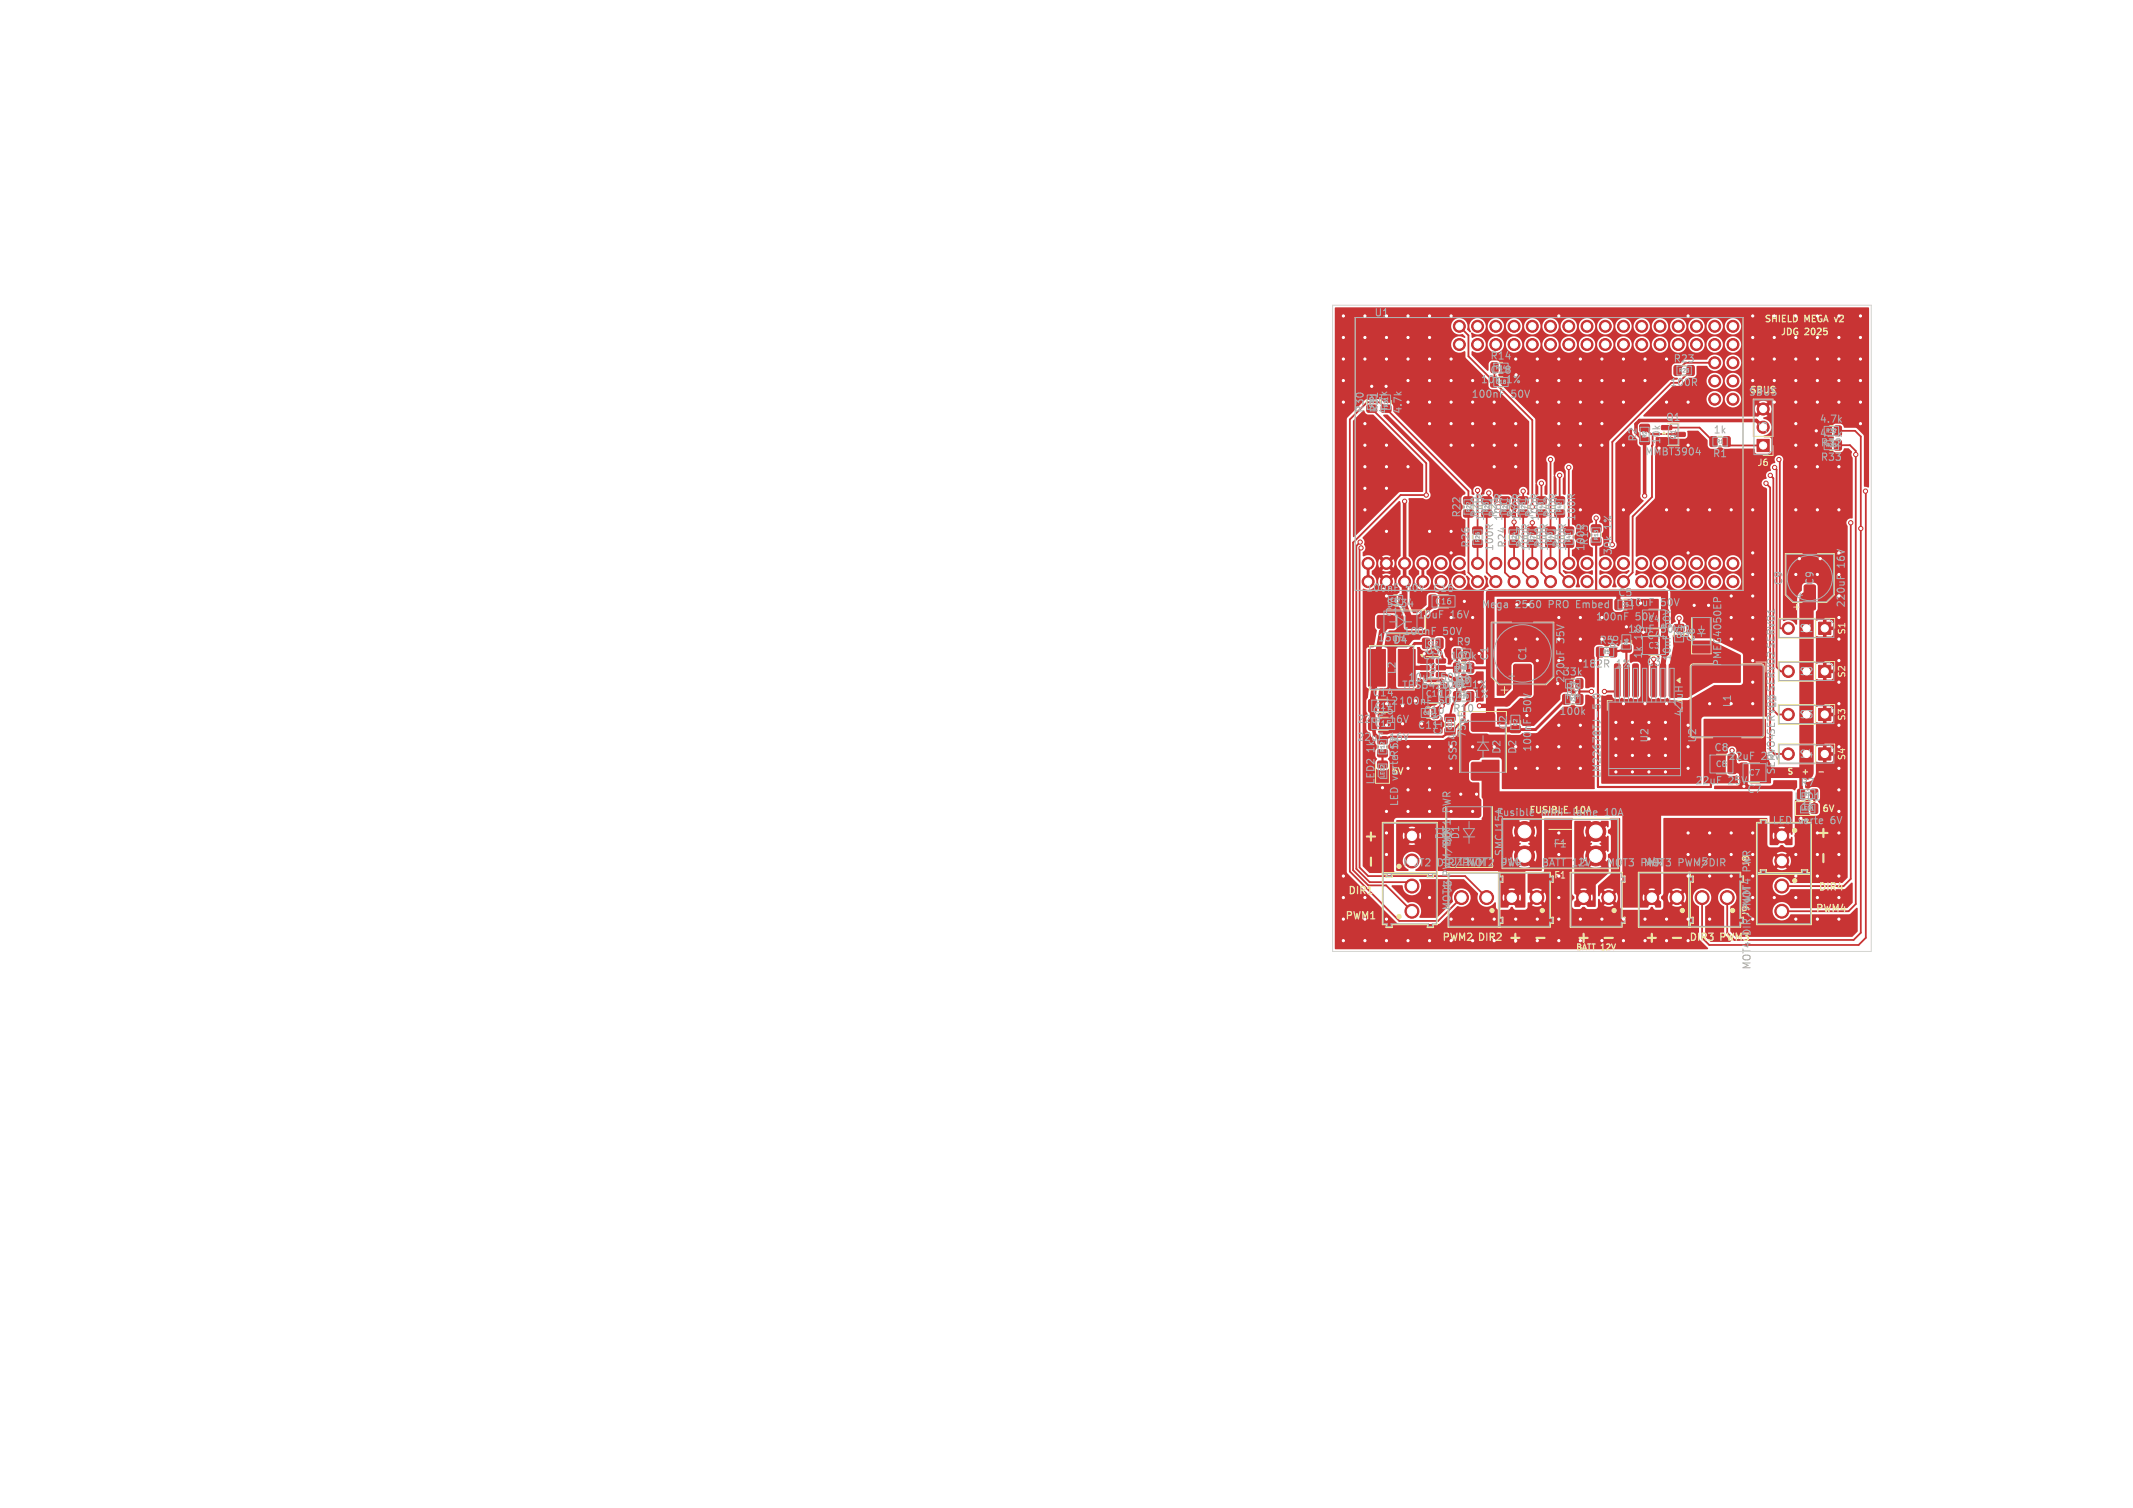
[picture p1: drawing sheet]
<svg xmlns="http://www.w3.org/2000/svg" width="297mm" height="210mm" viewBox="0 0 297 210" stroke-linecap="round" stroke-linejoin="round" font-family="sans-serif">
<defs><g id="words">
<text font-size="2.1" fill="#f2eda1" x="189.8" y="115.3" transform="rotate(90 189.8 115.3)">+</text>
<g font-size="2.1" fill="#fff">
<text x="252.8" y="114.8" transform="rotate(90 252.8 114.8)">+</text>
<text x="252.8" y="118.3" transform="rotate(90 252.8 118.3)">-</text>
<text x="209.8" y="131.7">+</text>
<text x="213.3" y="131.7">-</text>
<text x="219.3" y="131.7">+</text>
<text x="222.8" y="131.7">-</text>
<text x="228.8" y="131.7">+</text>
<text x="232.3" y="131.7">-</text>
</g>
<g font-size="1.4" fill="#fff">
<text x="191.3" y="44.3">U1</text>
<text x="228.9" y="63.6">MMBT3904</text>
<text x="246.2" y="60.5" transform="rotate(-90 246.2 60.5)">J6</text>
<text x="208.6" y="72.2" transform="rotate(-90 208.6 72.2)">R21</text>
<text x="211.9" y="72.7" transform="rotate(-90 211.9 72.7)">100R</text>
<text x="213.7" y="72.2" transform="rotate(-90 213.7 72.2)">R43</text>
<text x="214.5" y="72.7" transform="rotate(-90 214.5 72.7)">100R</text>
<text x="224.6" y="77.4" transform="rotate(-90 224.6 77.4)">30k</text>
<text x="252.7" y="81.6" transform="rotate(-90 252.7 81.6)">C9</text>
<text x="257.1" y="79.1" transform="rotate(-90 257.1 79.1)">16V</text>
<text x="200.9" y="88.6">50V</text>
<text x="202" y="86.3">16V</text>
<text x="211" y="84.9">2560</text>
<text x="218" y="89.6" transform="rotate(-90 218 89.6)">35V</text>
<text x="222.1" y="86.6">100nF</text>
<text x="222.6" y="89.9">R5</text>
<text x="226.6" y="84.6">10uF</text>
<text x="226.6" y="88.3">10uF</text>
<text x="228.8" y="89.1" transform="rotate(-90 228.8 89.1)">1%</text>
<text x="250.5" y="88.2">S1</text>
<text x="257.1" y="84.7" transform="rotate(-90 257.1 84.7)">220uF</text>
<text x="198.4" y="91.3">U3</text>
<text x="218" y="95.2" transform="rotate(-90 218 95.2)">220uF</text>
<text x="220.2" y="93.2">182R</text>
<text x="229.2" y="92.9">C3</text>
<text x="250.5" y="94.2">S2</text>
<text x="192.8" y="98.3">L2</text>
<text x="193.6" y="100.9">16V</text>
<text x="194.7" y="98.3">100nF</text>
<text x="197.3" y="101.7">C11</text>
<text x="200.3" y="98.3">50V</text>
<text x="205.1" y="96.1">1%</text>
<text x="241.2" y="98.6" transform="rotate(-90 241.2 98.6)">L1</text>
<text x="250.5" y="100.2">S3</text>
<text x="203" y="106" transform="rotate(-90 203 106)">SS54</text>
<text x="209.1" y="105.1" transform="rotate(-90 209.1 105.1)">D2</text>
<text x="211.3" y="105.1" transform="rotate(-90 211.3 105.1)">D2</text>
<text x="229.7" y="103.5" transform="rotate(-90 229.7 103.5)">U2</text>
<text x="250.5" y="105.7">S4</text>
<text x="202.2" y="113.1" transform="rotate(-90 202.2 113.1)">PWR</text>
<text x="240.7" y="109.4">25V</text>
<text x="250.4" y="115">verte</text>
<text x="187.6" y="124.8">DIR1</text>
<text x="244" y="121.4" transform="rotate(-90 244 121.4)">PWR</text>
<text x="187.2" y="128.3">PWM1</text>
<text x="200.7" y="131.3">PWM2 DIR2</text>
<text x="235.1" y="131.3">DIR3 PWM3</text>
</g>
<g font-size="1.4" fill="#afafaf">
<text x="206.1" y="53.6">10k</text>
<text x="207.4" y="52.2">C18</text>
<text x="207.4" y="50.3">R14</text>
<text x="209.8" y="53.6">1%</text>
<text x="232.4" y="54">100R</text>
<text x="232.9" y="50.7">R23</text>
<text x="190.1" y="57.6" transform="rotate(-90 190.1 57.6)">R30</text>
<text x="192.1" y="57.6" transform="rotate(-90 192.1 57.6)">R31</text>
<text x="193.4" y="57.7" transform="rotate(-90 193.4 57.7)">4.7k</text>
<text x="195.4" y="57.7" transform="rotate(-90 195.4 57.7)">4.7k</text>
<text x="204.8" y="55.6">100nF</text>
<text x="210.4" y="55.6">50V</text>
<text x="231.9" y="58.8">Q1</text>
<text x="243.4" y="55.3">SBUS</text>
<text x="253.3" y="59.1">4.7k</text>
<text x="228.1" y="61.6" transform="rotate(-90 228.1 61.6)">R2</text>
<text x="231.4" y="62" transform="rotate(-90 231.4 62)">10k</text>
<text x="238.4" y="63.9">R1</text>
<text x="238.5" y="60.6">1k</text>
<text x="253.3" y="61.1">4.7k</text>
<text x="253.4" y="62.4">R32</text>
<text x="253.4" y="64.4">R33</text>
<text x="203.5" y="72.2" transform="rotate(-90 203.5 72.2)">R22</text>
<text x="204.8" y="76.4" transform="rotate(-90 204.8 76.4)">R26</text>
<text x="206.1" y="72.2" transform="rotate(-90 206.1 72.2)">R20</text>
<text x="206.8" y="72.7" transform="rotate(-90 206.8 72.7)">100R</text>
<text x="208.1" y="76.9" transform="rotate(-90 208.1 76.9)">100R</text>
<text x="209.4" y="72.7" transform="rotate(-90 209.4 72.7)">100R</text>
<text x="209.9" y="76.4" transform="rotate(-90 209.9 76.4)">R24</text>
<text x="211.2" y="72.2" transform="rotate(-90 211.2 72.2)">R25</text>
<text x="212.4" y="76.4" transform="rotate(-90 212.4 76.4)">R27</text>
<text x="213.2" y="76.9" transform="rotate(-90 213.2 76.9)">100R</text>
<text x="215" y="76.4" transform="rotate(-90 215 76.4)">R40</text>
<text x="215.7" y="76.9" transform="rotate(-90 215.7 76.9)">100R</text>
<text x="216.2" y="72.2" transform="rotate(-90 216.2 72.2)">R42</text>
<text x="217" y="72.7" transform="rotate(-90 217 72.7)">100R</text>
<text x="217.5" y="76.4" transform="rotate(-90 217.5 76.4)">R41</text>
<text x="218.3" y="76.9" transform="rotate(-90 218.3 76.9)">100R</text>
<text x="219.5" y="72.7" transform="rotate(-90 219.5 72.7)">100R</text>
<text x="220.8" y="76.9" transform="rotate(-90 220.8 76.9)">100R</text>
<text x="221.3" y="76.1" transform="rotate(-90 221.3 76.1)">R13</text>
<text x="224.6" y="73.7" transform="rotate(-90 224.6 73.7)">1%</text>
<text x="190.1" y="82.6">100nF</text>
<text x="195.7" y="82.6">50V</text>
<text x="199.4" y="82.6">C16</text>
<text x="225.2" y="83.2">C5</text>
<text x="248.4" y="81.6" transform="rotate(-90 248.4 81.6)">C9</text>
<text x="191.7" y="89.5">15uH</text>
<text x="192.7" y="86">C17</text>
<text x="193" y="84.7">SS34</text>
<text x="193.9" y="89.8">D4</text>
<text x="195.3" y="88.6">100nF</text>
<text x="197.3" y="86.3">10uF</text>
<text x="206.2" y="84.9">Mega</text>
<text x="215.9" y="84.9">PRO</text>
<text x="219.9" y="84.9">Embed</text>
<text x="227.7" y="86.6">50V</text>
<text x="229.2" y="89.2">C4</text>
<text x="231.3" y="84.6">50V</text>
<text x="231.3" y="88.3">50V</text>
<text x="232.8" y="87.4" transform="rotate(-90 232.8 87.4)">50V</text>
<text x="235.4" y="89" transform="rotate(-90 235.4 89)">D3</text>
<text x="236.2" y="89.5" transform="rotate(-90 236.2 89.5)">C6</text>
<text x="194.5" y="94" transform="rotate(-90 194.5 94)">L2</text>
<text x="196" y="95">10uF</text>
<text x="197.9" y="92">C12</text>
<text x="200.7" y="95">50V</text>
<text x="201.8" y="92.1">100k</text>
<text x="202.2" y="94.1">R11</text>
<text x="202.3" y="93.4">33k</text>
<text x="202.7" y="90.1">R9</text>
<text x="202.7" y="95.4">R8</text>
<text x="207.4" y="92.1" transform="rotate(-90 207.4 92.1)">C1</text>
<text x="212.7" y="92.1" transform="rotate(-90 212.7 92.1)">C1</text>
<text x="217.5" y="94.3">33k</text>
<text x="225.1" y="93.2">1%</text>
<text x="225.5" y="90.5" transform="rotate(-90 225.5 90.5)">R6</text>
<text x="228.8" y="91.8" transform="rotate(-90 228.8 91.8)">1k</text>
<text x="232.8" y="92.1" transform="rotate(-90 232.8 92.1)">10nF</text>
<text x="239.9" y="92.9" transform="rotate(-90 239.9 92.9)">PMEG4050EP</text>
<text x="188.9" y="100.9">22uF</text>
<text x="191" y="97.2">C14</text>
<text x="191" y="99.7">C15</text>
<text x="195.1" y="96.1">TPS54202H</text>
<text x="198.1" y="99.6">C10</text>
<text x="200.2" y="97.4">12.7k</text>
<text x="200.4" y="96.1">100k</text>
<text x="202.2" y="99.4">R10</text>
<text x="205.3" y="97.4">1%</text>
<text x="210" y="101.7" transform="rotate(-90 210 101.7)">C2</text>
<text x="213.4" y="99.2" transform="rotate(-90 213.4 99.2)">50V</text>
<text x="217" y="99.8">100k</text>
<text x="217.9" y="96.5">R3</text>
<text x="217.9" y="97.6">R4</text>
<text x="234.5" y="99.9" transform="rotate(-90 234.5 99.9)">4.7uH</text>
<text x="247.5" y="98.7" transform="rotate(-90 247.5 98.7)">L1</text>
<text x="188.9" y="103.4">22uF</text>
<text x="191.6" y="105" transform="rotate(-90 191.6 105)">1k</text>
<text x="193.6" y="103.4">16V</text>
<text x="194.9" y="104" transform="rotate(-90 194.9 104)">5V</text>
<text x="200.9" y="102.5" transform="rotate(-90 200.9 102.5)">C13</text>
<text x="204.3" y="102.9" transform="rotate(-90 204.3 102.9)">75pF</text>
<text x="213.4" y="104.8" transform="rotate(-90 213.4 104.8)">100nF</text>
<text x="236.4" y="103.5" transform="rotate(-90 236.4 103.5)">U2</text>
<text x="238.6" y="104.8">C8</text>
<text x="240.6" y="106">22uF</text>
<text x="245.3" y="106">25V</text>
<text x="247.3" y="108" transform="rotate(-90 247.3 108)">SERVO4SERVO3 SERVO2 SERVO1</text>
<text x="191.6" y="109.4" transform="rotate(-90 191.6 109.4)">LED2</text>
<text x="194.9" y="112.4" transform="rotate(-90 194.9 112.4)">LED</text>
<text x="194.9" y="108.7" transform="rotate(-90 194.9 108.7)">verteR12</text>
<text x="208.3" y="113.9">Fusible</text>
<text x="223.1" y="108.5" transform="rotate(-90 223.1 108.5)">LM22678TJ-5.0</text>
<text x="223.7" y="113.9">10A</text>
<text x="236" y="109.4">22uF</text>
<text x="243.2" y="110.6">C7</text>
<text x="249.7" y="111.7">LED1</text>
<text x="250.6" y="109.7">R7</text>
<text x="250.7" y="113">1k</text>
<text x="201.2" y="117" transform="rotate(-90 201.2 117)">D1</text>
<text x="202.2" y="118.1" transform="rotate(-90 202.2 118.1)">MOT1</text>
<text x="202.3" y="117.4" transform="rotate(-90 202.3 117.4)">J2</text>
<text x="203.4" y="117" transform="rotate(-90 203.4 117)">D1</text>
<text x="209.5" y="119.3" transform="rotate(-90 209.5 119.3)">SMCJ15A</text>
<text x="216.2" y="118.2">F1</text>
<text x="246.7" y="115">LED</text>
<text x="255.1" y="115">6V</text>
<text x="195.3" y="120.9">MOT2</text>
<text x="200.2" y="120.9">DIR/PWM</text>
<text x="202" y="120.7">J11MOT2</text>
<text x="202.2" y="122" transform="rotate(-90 202.2 122)">PWM/DIR</text>
<text x="202.3" y="124.4" transform="rotate(-90 202.3 124.4)">J3</text>
<text x="209" y="120.9">PWR</text>
<text x="209" y="120.7">J10</text>
<text x="214.6" y="120.9">BATT</text>
<text x="218.9" y="120.9">12V</text>
<text x="219.5" y="120.7">J1</text>
<text x="223.6" y="120.9">MOT3</text>
<text x="228.5" y="120.9">PWR</text>
<text x="228.8" y="120.9">MOT3</text>
<text x="229" y="120.7">J4</text>
<text x="233.7" y="120.9">PWM/DIR</text>
<text x="236" y="120.7">J5</text>
<text x="202.2" y="126.9" transform="rotate(-90 202.2 126.9)">MOT1</text>
<text x="244" y="130.2" transform="rotate(-90 244 130.2)">DIR/PWM</text>
<text x="244" y="135.1" transform="rotate(-90 244 135.1)">MOT4</text>
</g>
<g font-size="1.4" fill="#f2eda1">
<text x="253.1" y="124.3">DIR4</text>
<text x="252.7" y="127.3">PWM4</text>
</g>
<g font-size="1.3" fill="#fff">
<text x="245.6" y="45.1">SHIELD</text>
<text x="247.8" y="46.9">JDG</text>
<text x="251.3" y="45.1">MEGA v2</text>
<text x="251.4" y="46.9">2025</text>
<text x="216.3" y="122.5">F1</text>
<text x="243.8" y="127.8" transform="rotate(-90 243.8 127.8)">J9MOT4</text>
</g>
<g font-size="1.3" fill="#f2eda1">
<text x="244.6" y="65.1">J6</text>
<text x="257.1" y="88.5" transform="rotate(-90 257.1 88.5)">S1</text>
<text x="257.1" y="94.5" transform="rotate(-90 257.1 94.5)">S2</text>
<text x="257.1" y="100.5" transform="rotate(-90 257.1 100.5)">S3</text>
<text x="257.1" y="106" transform="rotate(-90 257.1 106)">S4</text>
</g>
<g font-size="1.3" fill="#afafaf">
<text x="193.6" y="108.1">5V</text>
<text x="212.8" y="113.5">FUSIBLE</text>
<text x="219.3" y="113.5">10A</text>
<text x="253.6" y="113.3">6V</text>
<text x="243.8" y="120.8" transform="rotate(-90 243.8 120.8)">J8</text>
</g>
<g font-size="1.1" fill="#afafaf">
<text x="199.7" y="84.3">C16</text>
<text x="229.4" y="86.8">C4</text>
<text x="229.4" y="90.5">C3</text>
<text x="191.3" y="98.9">C14</text>
<text x="198.4" y="97.2">C10</text>
<text x="238.8" y="107">C8</text>
<text x="243.4" y="108.2">C7</text>
<text x="251.5" y="108.1">+</text>
</g>
<text font-size="1.1" fill="#fff" x="191.3" y="101.4">C15</text>
<g font-size="1.1" fill="#f2eda1">
<text x="248.7" y="108.1">S</text>
<text x="219.3" y="132.6">BATT</text>
<text x="223" y="132.6">12V</text>
</g>
<g font-size="1" fill="#afafaf">
<text x="233.5" y="61.3" transform="rotate(-90 233.5 61.3)">Q1</text>
<text x="200" y="93.8" transform="rotate(-90 200 93.8)">U3</text>
</g>
<g font-size=".7" fill="#afafaf">
<text x="208.2" y="53.6">C18</text>
<text x="208.2" y="51.6">R14</text>
<text x="233.7" y="52">R23</text>
<text x="191.4" y="56.8" transform="rotate(-90 191.4 56.8)">R30</text>
<text x="193.4" y="56.8" transform="rotate(-90 193.4 56.8)">R31</text>
<text x="229.4" y="61.1" transform="rotate(-90 229.4 61.1)">R2</text>
<text x="238.9" y="61.9">R1</text>
<text x="254.2" y="60.4">R32</text>
<text x="254.2" y="62.4">R33</text>
<text x="204.8" y="71.4" transform="rotate(-90 204.8 71.4)">R22</text>
<text x="207.4" y="71.4" transform="rotate(-90 207.4 71.4)">R20</text>
<text x="209.9" y="71.4" transform="rotate(-90 209.9 71.4)">R21</text>
<text x="212.5" y="71.4" transform="rotate(-90 212.5 71.4)">R25</text>
<text x="215" y="71.4" transform="rotate(-90 215 71.4)">R43</text>
<text x="217.5" y="71.4" transform="rotate(-90 217.5 71.4)">R42</text>
<text x="206.1" y="75.6" transform="rotate(-90 206.1 75.6)">R26</text>
<text x="211.2" y="75.6" transform="rotate(-90 211.2 75.6)">R24</text>
<text x="213.7" y="75.6" transform="rotate(-90 213.7 75.6)">R27</text>
<text x="216.3" y="75.6" transform="rotate(-90 216.3 75.6)">R40</text>
<text x="218.8" y="75.6" transform="rotate(-90 218.8 75.6)">R41</text>
<text x="222.6" y="75.3" transform="rotate(-90 222.6 75.3)">R13</text>
<text x="193.5" y="83.9">C17</text>
<text x="198.7" y="90">C12</text>
<text x="225.7" y="84.6">C5</text>
<text x="226.8" y="90" transform="rotate(-90 226.8 90)">R6</text>
<text x="234.2" y="89" transform="rotate(-90 234.2 89)">C6</text>
<text x="203" y="95.4">R11</text>
<text x="203.2" y="91.4">R9</text>
<text x="203.2" y="93.4">R8</text>
<text x="218.4" y="95.6">R4</text>
<text x="223.1" y="91.2">R5</text>
<text x="198.1" y="99.7">C11</text>
<text x="202.3" y="101.7" transform="rotate(-90 202.3 101.7)">C13</text>
<text x="203" y="97.4">R10</text>
<text x="211.4" y="101.2" transform="rotate(-90 211.4 101.2)">C2</text>
<text x="218.4" y="97.8">R3</text>
<text x="192.9" y="104.8" transform="rotate(-90 192.9 104.8)">R12</text>
<text x="192.9" y="108.4" transform="rotate(-90 192.9 108.4)">LED2</text>
<text x="250.7" y="113">LED1</text>
<text x="251.1" y="111">R7</text>
</g>
</g></defs>
<g fill="#c83434" stroke="#c83434" stroke-width=".14">
<path d="M192.4 54.6h1.1l.2 .2v.6l-.3 .2h-.9l-.2-.2z"/>
<path d="M217.6 96.8l.8-.1 .2 .2v1l-.2 .2h-.6l-.2-.2z"/>
<path d="M219.5 96.8l.7-.1 .2 .2v1l-.1 .2h-.7l-.2-.2z"/>
<path d="M190.6 97.5l.8-.1 .3 .2v1.4l-.2 .2h-.7l-.2-.2z"/>
<path d="M193.6 97.5l.8-.1 .2 .2v1.4l-.1 .2h-.7l-.3-.2z"/>
<path d="M231.4 59.3h1.3l.1 .5-.2 .1-1.2-.1-.1-.1z"/>
<path d="M231.4 61.2h1.3l.1 .5-.2 .1-1.2-.1-.1-.1z"/>
<path d="M233.2 60.2h1.4l.1 .5-.2 .1h-1.2l-.1-.1z"/>
<path d="M217.8 75.3l1.2-.1 .1 .3v.6l-.2 .1h-1l-.2-.2z"/>
<path d="M217.8 73.4h1.2l.1 .2v.6l-.2 .2h-1l-.2-.2z"/>
<path d="M199 82.9h.8l.3 .1v1.4l-.2 .2-.7 .1-.2-.2z"/>
<path d="M202 82.9h.8l.2 .1v1.4l-.1 .2-.7 .1-.3-.2z"/>
<path d="M228.4 61l1.1-.1 .2 .3v.6l-.2 .1h-1l-.2-.2z"/>
<path d="M228.4 59.1h1.1l.2 .2v.6l-.2 .2h-1l-.2-.2z"/>
<path d="M204.3 96.4l.7-.1 .2 .2v1l-.1 .2h-.7l-.2-.2z"/>
<path d="M253.2 98.7h1.7v1.7h-1.7z"/>
<path d="M245.3 106.3h.8l.2 .1v2.3l-.1 .2-.8 .1-.2-.2z"/>
<path d="M242.3 106.3h.8l.3 .1v2.3l-.2 .2-.7 .1-.2-.2z"/>
<path d="M206.4 71.1l1.2-.1 .1 .3v.6l-.2 .1h-1l-.2-.2z"/>
<path d="M206.4 69.2h1.2l.1 .2v.6l-.2 .2h-1l-.2-.2z"/>
<path d="M211.5 71.1l1.1-.1 .2 .3v.6l-.3 .1h-1l-.1-.2z"/>
<path d="M211.5 69.2h1.1l.2 .2v.6l-.3 .2h-1l-.1-.2z"/>
<path d="M222.3 90.2l.7-.1 .3 .2v1l-.2 .2h-.6l-.2-.2z"/>
<path d="M224.2 90.2l.7-.1 .2 .2v1l-.1 .2h-.6l-.3-.2z"/>
<path d="M216.5 71.1l1.2-.1 .2 .3v.6l-.3 .1h-1l-.1-.2z"/>
<path d="M216.5 69.2h1.2l.2 .2v.6l-.3 .2h-1l-.1-.2z"/>
<path d="M212.7 75.3l1.2-.1 .2 .3-.1 .6-.2 .1h-1l-.1-.2z"/>
<path d="M212.7 73.4h1.2l.2 .2-.1 .6-.2 .2h-1l-.1-.2z"/>
<path d="M190.6 100l.8-.1 .3 .2v1.4l-.2 .2h-.7l-.2-.2z"/>
<path d="M193.6 100l.8-.1 .2 .2v1.4l-.1 .2h-.7l-.3-.2z"/>
<path d="M240 60.9l.7-.1 .2 .2v1l-.1 .2h-.7l-.2-.2z"/>
<path d="M238.1 60.9l.7-.1 .3 .2v1l-.2 .2h-.6l-.2-.2z"/>
<path d="M231.3 84.9h.8l.2 .1v2.3l-.1 .2-.8 .1-.2-.2z"/>
<path d="M228.3 84.9h.9l.2 .1v2.3l-.2 .2-.7 .1-.2-.2z"/>
<path d="M221.6 75l1.2-.1 .2 .3-.1 .6-.2 .1h-1l-.2-.2z"/>
<path d="M221.6 73.1h1.2l.2 .2-.1 .6-.2 .2h-1l-.2-.2z"/>
<path d="M253.2 104.2h1.7v1.7h-1.7z"/>
<path d="M197.7 92.7h1.2l.1 .5-.1 .1h-1.1l-.1-.1z"/>
<path d="M200 93.7h1.2l.1 .5-.2 .1-1-.1-.1-.1z"/>
<path d="M200 92.7h1.2l.1 .5-.2 .1h-1l-.1-.1z"/>
<path d="M200 91.8h1.2l.1 .5-.2 .1-1-.1-.1-.1z"/>
<path d="M194.7 90.5h2.4v5.1h-2.4z"/>
<path d="M190.6 90.5h2.3v5.1h-2.3z"/>
<path d="M233.1 51l.7-.1 .3 .2v1l-.2 .2h-.6l-.2-.2z"/>
<path d="M235 51l.7-.1 .2 .2v1l-.1 .2h-.6l-.3-.2z"/>
<path d="M202.4 90.4l.7-.1 .3 .2v1l-.2 .2h-.6l-.2-.2z"/>
<path d="M204.3 90.4l.7-.1 .2 .2v1l-.1 .2h-.7l-.2-.2z"/>
<path d="M250.3 112l.7-.1 .2 .2v1l-.1 .2h-.6l-.2-.2z"/>
<path d="M252.2 112l.7-.1 .2 .2v1l-.1 .2h-.6l-.2-.2z"/>
<path d="M250.3 110l.8-.1 .2 .2v1l-.2 .2h-.6l-.2-.2z"/>
<path d="M252.2 110l.7-.1 .2 .2v1l-.1 .2h-.7l-.2-.2z"/>
<path d="M225.8 89.9l1.2-.1 .2 .3-.1 .6-.2 .1h-1l-.1-.2z"/>
<path d="M225.8 88h1.2l.2 .2-.1 .6-.2 .2h-1l-.1-.2z"/>
<path d="M194.8 82.9l.7-.1 .2 .2 .1 1-.2 .3h-.6l-.2-.2z"/>
<path d="M192.9 82.9l.7-.1 .2 .2 .1 1-.2 .3h-.6l-.2-.2z"/>
<path d="M191.9 107.9h1.1l.2 .2v.6l-.2 .1h-1l-.2-.2z"/>
<path d="M191.9 106h1.1l.2 .2v.6l-.2 .2-1-.1-.2-.2z"/>
<path d="M200 88.9h.7l.2 .1v1.1l-.1 .2h-.6l-.2-.1z"/>
<path d="M198.1 88.9h.7l.2 .1v1.1l-.1 .2h-.6l-.2-.1z"/>
<path d="M224.9 83.5h.7l.2 .1v1.1l-.1 .2h-.6l-.2-.1z"/>
<path d="M255.5 59.4l.7-.1 .2 .2v1l-.1 .2h-.6l-.3-.2z"/>
<path d="M253.6 59.4l.7-.1 .3 .2v1l-.2 .2h-.6l-.2-.2z"/>
<path d="M204.3 94.4l.7-.1 .2 .2v1l-.1 .2h-.7l-.2-.2z"/>
<path d="M253.2 92.7h1.7v1.7h-1.7z"/>
<path d="M204.3 92.4l.7-.1 .2 .2v1l-.1 .2h-.7l-.2-.2z"/>
<path d="M208.9 71.1l1.2-.1 .2 .3-.1 .6-.2 .1h-1l-.2-.2z"/>
<path d="M208.9 69.2h1.2l.2 .2-.1 .6-.2 .2h-1l-.2-.2z"/>
<path d="M205.1 75.3l1.2-.1 .1 .3v.6l-.2 .1h-1l-.2-.2z"/>
<path d="M205.1 73.4h1.2l.1 .2v.6l-.2 .2h-1l-.2-.2z"/>
<path d="M231.3 88.6h.8l.2 .1v2.3l-.1 .2-.8 .1-.2-.2z"/>
<path d="M228.3 88.6h.9l.2 .1v2.3l-.2 .2-.7 .1-.2-.2z"/>
<path d="M210.8 92.6l2.2-.1 .2 .2 .1 4-.2 .2h-2.1l-.2-.2-.1-3.9z"/>
<path d="M210.8 85.2l2.2-.1 .2 .2 .1 4-.2 .2h-2.1l-.2-.2-.1-3.9z"/>
<path d="M209.5 52.5h.7l.2 .1v1.1l-.1 .2h-.6l-.2-.1z"/>
<path d="M255.5 61.4l.7-.1 .2 .2v1l-.1 .2h-.6l-.3-.2z"/>
<path d="M191.9 102.6h1.1l.2 .2v.6l-.2 .2h-1l-.2-.2z"/>
<path d="M191.9 104.5l1.1-.1 .2 .3v.6l-.2 .1h-1l-.2-.2z"/>
<path d="M215.3 75.3l1.1-.1 .2 .3v.6l-.3 .1h-.9l-.2-.2z"/>
<path d="M215.3 73.4h1.1l.2 .2v.6l-.3 .2h-.9l-.2-.2z"/>
<path d="M204.9 99.4h.2h3l.1 .2-.1 2.2-.2 .1-3-.1v-.2z"/>
<path d="M204.9 106.2h.2h3l.1 .2-.1 2.2-.2 .1-3-.1v-.2z"/>
<path d="M203 118.1h.1h3l.1 .2-.1 2.2-.1 .1-3-.1-.1-.2z"/>
<path d="M203 111.3h.1h3l.1 .2-.1 2.2-.1 .1-3-.1-.1-.2z"/>
<path d="M232.5 92.5h.5l.2 .2v4.2l-.2 .2-.5-.1-.1-.1z"/>
<path d="M231.2 92.5h.5l.2 .2v4.2l-.2 .2-.4-.1-.2-.1z"/>
<path d="M229.9 92.5h.6l.2 .2v4.2l-.2 .2-.5-.1-.1-.1z"/>
<path d="M228.7 92.5h.5l.2 .2v4.2l-.2 .2-.5-.1-.1-.1z"/>
<path d="M227.4 92.5h.5l.2 .2v4.2l-.2 .2-.4-.1-.2-.1z"/>
<path d="M226.1 92.5h.6l.2 .2v4.2l-.2 .2-.5-.1-.1-.1z"/>
<path d="M224.8 92.5h.6l.2 .2v4.2l-.2 .2-.5-.1-.1-.1z"/>
<path d="M223.7 99.3l.1-.1h10.3l.2 .1 .1 .2v8.9l-.1 .1-.2 .1h-10.3l-.1-.1-.1-.1v-8.9z"/>
<path d="M210.3 101.1h1.3l.1 .2v.6l-.2 .2-1.1-.1-.1-.2z"/>
<path d="M210.3 99.2h1.3l.1 .2v.6l-.2 .2-1.1-.1-.1-.2z"/>
<path d="M233.1 87h1.3l.1 .2v.6l-.2 .2-1.1-.1-.1-.2z"/>
<path d="M233.1 88.9h1.3l.1 .2v.6l-.2 .2-1.1-.1-.1-.2z"/>
<path d="M253.2 86.7h1.7v1.7h-1.7z"/>
<path d="M201.2 101.4h1.3l.1 .2v.6l-.2 .2-1.1-.1-.1-.2z"/>
<path d="M201.2 99.5h1.3l.1 .2v.6l-.2 .2-1.1-.1-.1-.2z"/>
<path d="M244.6 61.2h1.7v1.7h-1.7z"/>
<path d="M195.8 85.8l.2-.1 2.2 .1v.2v1.4l-.2 .1-2.2-.1-.1-.1z"/>
<path d="M191.8 85.8l.2-.1 2.2 .1v.2v1.4l-.2 .1-2.2-.1-.1-.1z"/>
<path d="M237.7 105.1h.8l.3 .1v2.3l-.2 .2-.7 .1-.2-.2z"/>
<path d="M240.7 105.1h.8l.2 .1v2.3l-.1 .2-.8 .1-.2-.2z"/>
<path d="M203.8 71.1l1.2-.1 .2 .3v.6l-.3 .1h-1l-.1-.2z"/>
<path d="M203.8 69.2h1.2l.2 .2v.6l-.3 .2h-1l-.1-.2z"/>
<path d="M190.4 56.5l1.1-.1 .2 .3v.6l-.3 .1h-.9l-.2-.2z"/>
<path d="M190.4 54.6h1.1l.2 .2v.6l-.3 .2h-.9l-.2-.2z"/>
<path d="M238.7 91.4h3.5v3.5h-3.5z"/>
<path d="M238.7 100.3h3.5v3.6h-3.5z"/>
<path d="M219.5 94.6l.7-.1 .2 .2v1l-.1 .2h-.7l-.2-.2z"/>
<path d="M217.6 94.6l.8-.1 .2 .2v1l-.2 .2h-.6l-.2-.2z"/>
<path d="M207.6 50.6l.8-.1 .2 .2v1l-.2 .2h-.6l-.2-.2z"/>
<path d="M209.5 50.6l.7-.1 .2 .2v1l-.1 .2h-.7l-.2-.2z"/>
<path d="M235.9 89.5l1.9-.1 .1 .3v.9l-.2 .2h-1.7l-.2-.2z"/>
<path d="M235.9 85.1l1.9-.1 .1 .3v.9l-.2 .2h-1.7l-.2-.2z"/>
<path d="M200.7 95.3h.8l.2 .1v2.3l-.1 .2-.7 .1-.3-.2z"/>
<path d="M197.7 95.3h.8l.3 .1v2.3l-.2 .2-.7 .1-.2-.2z"/>
<path d="M251.3 81.5h1.2l.3 .1v3.1l-.2 .2-1.2 .1-.2-.2v-3.1z"/>
<path d="M251.3 76.1h1.2l.3 .1v3.1l-.2 .2-1.2 .1-.2-.2v-3.1z"/>
<path d="M210.2 75.3l1.2-.1 .1 .3v.6l-.2 .1h-1l-.2-.2z"/>
<path d="M210.2 73.4h1.2l.1 .2v.6l-.2 .2h-1l-.2-.2z"/>
<path d="M214 71.1l1.2-.1 .1 .3v.6l-.2 .1h-1l-.2-.2z"/>
<path d="M214 69.2h1.2l.1 .2v.6l-.2 .2h-1l-.2-.2z"/>
<path d="M197.5 98.6h.7l.2 .1v1.1l-.1 .2h-.6l-.2-.1z"/>
<circle cx="198.1" cy="81" r=".84"/>
<circle cx="198.1" cy="78.5" r=".84"/>
<circle cx="195.6" cy="81" r=".84"/>
<circle cx="195.6" cy="78.5" r=".84"/>
<circle cx="203.2" cy="45.4" r=".84"/>
<circle cx="203.2" cy="48" r=".84"/>
<circle cx="205.7" cy="45.4" r=".84"/>
<circle cx="205.7" cy="48" r=".84"/>
<circle cx="208.3" cy="45.4" r=".84"/>
<circle cx="208.3" cy="48" r=".84"/>
<circle cx="210.8" cy="45.4" r=".84"/>
<circle cx="210.8" cy="48" r=".84"/>
<circle cx="213.4" cy="45.4" r=".84"/>
<circle cx="213.4" cy="48" r=".84"/>
<circle cx="215.9" cy="45.4" r=".84"/>
<circle cx="215.9" cy="48" r=".84"/>
<circle cx="218.4" cy="45.4" r=".84"/>
<circle cx="218.4" cy="48" r=".84"/>
<circle cx="221" cy="45.4" r=".84"/>
<circle cx="221" cy="48" r=".84"/>
<circle cx="200.7" cy="78.5" r=".84"/>
<circle cx="205.7" cy="78.5" r=".84"/>
<circle cx="205.7" cy="81" r=".84"/>
<circle cx="208.3" cy="78.5" r=".84"/>
<circle cx="208.3" cy="81" r=".84"/>
<circle cx="210.8" cy="78.5" r=".84"/>
<circle cx="210.8" cy="81" r=".84"/>
<circle cx="213.4" cy="78.5" r=".84"/>
<circle cx="213.4" cy="81" r=".84"/>
<circle cx="215.9" cy="78.5" r=".84"/>
<circle cx="215.9" cy="81" r=".84"/>
<circle cx="218.4" cy="78.5" r=".84"/>
<circle cx="218.4" cy="81" r=".84"/>
<circle cx="221" cy="78.5" r=".84"/>
<circle cx="221" cy="81" r=".84"/>
<circle cx="223.5" cy="78.5" r=".84"/>
<circle cx="223.5" cy="81" r=".84"/>
<circle cx="226.1" cy="78.5" r=".84"/>
<circle cx="226.1" cy="81" r=".84"/>
<circle cx="228.6" cy="78.5" r=".84"/>
<circle cx="228.6" cy="81" r=".84"/>
<circle cx="231.1" cy="78.5" r=".84"/>
<circle cx="231.1" cy="81" r=".84"/>
<circle cx="233.7" cy="78.5" r=".84"/>
<circle cx="233.7" cy="81" r=".84"/>
<circle cx="236.2" cy="78.5" r=".84"/>
<circle cx="236.2" cy="81" r=".84"/>
<circle cx="238.8" cy="78.5" r=".84"/>
<circle cx="238.8" cy="81" r=".84"/>
<circle cx="241.3" cy="78.5" r=".84"/>
<circle cx="241.3" cy="81" r=".84"/>
<circle cx="223.5" cy="45.4" r=".84"/>
<circle cx="223.5" cy="48" r=".84"/>
<circle cx="226.1" cy="45.4" r=".84"/>
<circle cx="226.1" cy="48" r=".84"/>
<circle cx="228.6" cy="45.4" r=".84"/>
<circle cx="228.6" cy="48" r=".84"/>
<circle cx="231.1" cy="45.4" r=".84"/>
<circle cx="231.1" cy="48" r=".84"/>
<circle cx="233.7" cy="45.4" r=".84"/>
<circle cx="233.7" cy="48" r=".84"/>
<circle cx="236.2" cy="45.4" r=".84"/>
<circle cx="236.2" cy="48" r=".84"/>
<circle cx="238.8" cy="45.4" r=".84"/>
<circle cx="238.8" cy="48" r=".84"/>
<circle cx="241.3" cy="45.4" r=".84"/>
<circle cx="241.3" cy="48" r=".84"/>
<circle cx="241.3" cy="50.5" r=".84"/>
<circle cx="238.8" cy="50.5" r=".84"/>
<circle cx="241.3" cy="53.1" r=".84"/>
<circle cx="238.8" cy="53.1" r=".84"/>
<circle cx="241.3" cy="55.6" r=".84"/>
<circle cx="238.8" cy="55.6" r=".84"/>
<circle cx="193" cy="81" r=".84"/>
<circle cx="193" cy="78.5" r=".84"/>
<circle cx="200.7" cy="81" r=".84"/>
<circle cx="203.2" cy="78.5" r=".84"/>
<circle cx="203.2" cy="81" r=".84"/>
<circle cx="190.5" cy="81" r=".84"/>
<circle cx="190.5" cy="78.5" r=".84"/>
<circle cx="196.6" cy="119.9" r=".97"/>
<circle cx="196.6" cy="116.4" r=".97"/>
<circle cx="196.6" cy="126.9" r=".97"/>
<circle cx="196.6" cy="123.4" r=".97"/>
<circle cx="251.5" cy="99.5" r=".85"/>
<circle cx="249" cy="99.5" r=".85"/>
<circle cx="251.5" cy="105" r=".85"/>
<circle cx="249" cy="105" r=".85"/>
<circle cx="248.1" cy="123.4" r=".97"/>
<circle cx="248.1" cy="126.9" r=".97"/>
<circle cx="222.2" cy="119.2" r="1.39"/>
<circle cx="222.2" cy="115.8" r="1.39"/>
<circle cx="212.3" cy="119.2" r="1.39"/>
<circle cx="212.3" cy="115.8" r="1.39"/>
<circle cx="240.5" cy="125" r=".97"/>
<circle cx="237" cy="125" r=".97"/>
<circle cx="251.5" cy="93.5" r=".85"/>
<circle cx="249" cy="93.5" r=".85"/>
<circle cx="224" cy="125" r=".97"/>
<circle cx="220.5" cy="125" r=".97"/>
<circle cx="251.5" cy="87.5" r=".85"/>
<circle cx="249" cy="87.5" r=".85"/>
<circle cx="245.5" cy="59.5" r=".85"/>
<circle cx="245.5" cy="57" r=".85"/>
<circle cx="207" cy="125" r=".97"/>
<circle cx="203.5" cy="125" r=".97"/>
<circle cx="233.5" cy="125" r=".97"/>
<circle cx="230" cy="125" r=".97"/>
<circle cx="248.1" cy="116.4" r=".97"/>
<circle cx="248.1" cy="119.9" r=".97"/>
<circle cx="214" cy="125" r=".97"/>
<circle cx="210.5" cy="125" r=".97"/>
<circle cx="195.6" cy="69.8" r=".3"/>
<circle cx="229" cy="69.1" r=".3"/>
<circle cx="233.8" cy="86.1" r=".3"/>
<circle cx="221.6" cy="96.3" r=".3"/>
<circle cx="223.4" cy="96.3" r=".3"/>
<circle cx="205.1" cy="86" r=".3"/>
<circle cx="232.1" cy="71" r=".3"/>
<circle cx="247.1" cy="44" r=".3"/>
<circle cx="208.1" cy="59" r=".3"/>
<circle cx="214.1" cy="53" r=".3"/>
<circle cx="226.1" cy="53" r=".3"/>
<circle cx="229.6" cy="105.2" r=".3"/>
<circle cx="256.1" cy="44" r=".3"/>
<circle cx="203.9" cy="83.8" r=".3"/>
<circle cx="211.1" cy="50" r=".3"/>
<circle cx="193.1" cy="131" r=".3"/>
<circle cx="196.1" cy="53" r=".3"/>
<circle cx="241.1" cy="86" r=".3"/>
<circle cx="229.1" cy="53" r=".3"/>
<circle cx="199.1" cy="44" r=".3"/>
<circle cx="231.9" cy="100.6" r=".3"/>
<circle cx="232.1" cy="56" r=".3"/>
<circle cx="211.1" cy="59" r=".3"/>
<circle cx="193.1" cy="116" r=".3"/>
<circle cx="202.1" cy="128" r=".3"/>
<circle cx="256.1" cy="86" r=".3"/>
<circle cx="199.1" cy="125" r=".3"/>
<circle cx="238.1" cy="122" r=".3"/>
<circle cx="220.1" cy="104" r=".3"/>
<circle cx="199.1" cy="47" r=".3"/>
<circle cx="187.1" cy="47" r=".3"/>
<circle cx="235.1" cy="104" r=".3"/>
<circle cx="193.1" cy="113" r=".3"/>
<circle cx="235.1" cy="62" r=".3"/>
<circle cx="250.1" cy="125" r=".3"/>
<circle cx="193.1" cy="65" r=".3"/>
<circle cx="214.1" cy="104" r=".3"/>
<circle cx="217.1" cy="116" r=".3"/>
<circle cx="226.1" cy="56" r=".3"/>
<circle cx="250.1" cy="56" r=".3"/>
<circle cx="253.1" cy="125" r=".3"/>
<circle cx="256.1" cy="113" r=".3"/>
<circle cx="226.1" cy="71" r=".3"/>
<circle cx="202.1" cy="56" r=".3"/>
<circle cx="217.1" cy="86" r=".3"/>
<circle cx="211.1" cy="128" r=".3"/>
<circle cx="235.1" cy="119" r=".3"/>
<circle cx="205.1" cy="128" r=".3"/>
<circle cx="235.9" cy="84.3" r=".3"/>
<circle cx="196.1" cy="113" r=".3"/>
<circle cx="235.1" cy="116" r=".3"/>
<circle cx="238.1" cy="71" r=".3"/>
<circle cx="202.1" cy="107" r=".3"/>
<circle cx="187.1" cy="53" r=".3"/>
<circle cx="217.1" cy="56" r=".3"/>
<circle cx="212.6" cy="99.7" r=".3"/>
<circle cx="202.1" cy="50" r=".3"/>
<circle cx="202.1" cy="62" r=".3"/>
<circle cx="229.6" cy="100.6" r=".3"/>
<circle cx="231" cy="62.4" r=".3"/>
<circle cx="225" cy="107.5" r=".3"/>
<circle cx="214.1" cy="89" r=".3"/>
<circle cx="220.1" cy="62" r=".3"/>
<circle cx="196.1" cy="107" r=".3"/>
<circle cx="238.1" cy="116" r=".3"/>
<circle cx="193.1" cy="50" r=".3"/>
<circle cx="256.1" cy="65" r=".3"/>
<circle cx="205.1" cy="59" r=".3"/>
<circle cx="199.1" cy="104" r=".3"/>
<circle cx="250.1" cy="44" r=".3"/>
<circle cx="199.1" cy="74" r=".3"/>
<circle cx="253.5" cy="77.8" r=".3"/>
<circle cx="244.1" cy="116" r=".3"/>
<circle cx="241.1" cy="119" r=".3"/>
<circle cx="227.3" cy="107.5" r=".3"/>
<circle cx="214.1" cy="128" r=".3"/>
<circle cx="193.1" cy="44" r=".3"/>
<circle cx="187.1" cy="44" r=".3"/>
<circle cx="244.1" cy="89" r=".3"/>
<circle cx="259.1" cy="56" r=".3"/>
<circle cx="190.1" cy="131" r=".3"/>
<circle cx="217.1" cy="62" r=".3"/>
<circle cx="259.1" cy="50" r=".3"/>
<circle cx="190.1" cy="44" r=".3"/>
<circle cx="238.1" cy="98" r=".3"/>
<circle cx="193.1" cy="62" r=".3"/>
<circle cx="225" cy="100.6" r=".3"/>
<circle cx="211.1" cy="62" r=".3"/>
<circle cx="208.1" cy="62" r=".3"/>
<circle cx="196.1" cy="44" r=".3"/>
<circle cx="247.1" cy="50" r=".3"/>
<circle cx="211.1" cy="65" r=".3"/>
<circle cx="214.1" cy="107" r=".3"/>
<circle cx="256.1" cy="71" r=".3"/>
<circle cx="244.1" cy="98" r=".3"/>
<circle cx="256.1" cy="128" r=".3"/>
<circle cx="256.1" cy="56" r=".3"/>
<circle cx="244.1" cy="77" r=".3"/>
<circle cx="241.1" cy="71" r=".3"/>
<circle cx="250.1" cy="65" r=".3"/>
<circle cx="253.1" cy="65" r=".3"/>
<circle cx="199.1" cy="59" r=".3"/>
<circle cx="211.1" cy="89" r=".3"/>
<circle cx="256.1" cy="101" r=".3"/>
<circle cx="196.1" cy="110" r=".3"/>
<circle cx="220.1" cy="50" r=".3"/>
<circle cx="217.1" cy="131" r=".3"/>
<circle cx="217.1" cy="104" r=".3"/>
<circle cx="223.1" cy="62" r=".3"/>
<circle cx="205.1" cy="104" r=".3"/>
<circle cx="203.4" cy="110.6" r=".3"/>
<circle cx="217.1" cy="119" r=".3"/>
<circle cx="199.1" cy="131" r=".3"/>
<circle cx="193.1" cy="74" r=".3"/>
<circle cx="196.1" cy="56" r=".3"/>
<circle cx="199.1" cy="53" r=".3"/>
<circle cx="220.1" cy="86" r=".3"/>
<circle cx="226.1" cy="131" r=".3"/>
<circle cx="196.1" cy="131" r=".3"/>
<circle cx="250.1" cy="71" r=".3"/>
<circle cx="196.1" cy="50" r=".3"/>
<circle cx="231.9" cy="105.2" r=".3"/>
<circle cx="217.1" cy="107" r=".3"/>
<circle cx="220.1" cy="71" r=".3"/>
<circle cx="259.1" cy="53" r=".3"/>
<circle cx="202.1" cy="53" r=".3"/>
<circle cx="193" cy="53.8" r=".3"/>
<circle cx="226.1" cy="128" r=".3"/>
<circle cx="223.1" cy="53" r=".3"/>
<circle cx="187.1" cy="122" r=".3"/>
<circle cx="199.1" cy="110" r=".3"/>
<circle cx="256.1" cy="53" r=".3"/>
<circle cx="199.1" cy="107" r=".3"/>
<circle cx="187.1" cy="131" r=".3"/>
<circle cx="190.1" cy="71" r=".3"/>
<circle cx="256.1" cy="125" r=".3"/>
<circle cx="256.1" cy="110" r=".3"/>
<circle cx="259.1" cy="59" r=".3"/>
<circle cx="244.1" cy="50" r=".3"/>
<circle cx="244.1" cy="47" r=".3"/>
<circle cx="205.1" cy="56" r=".3"/>
<circle cx="235.1" cy="56" r=".3"/>
<circle cx="253.1" cy="56" r=".3"/>
<circle cx="256.1" cy="89" r=".3"/>
<circle cx="256.1" cy="50" r=".3"/>
<circle cx="202.1" cy="77" r=".3"/>
<circle cx="208.1" cy="56" r=".3"/>
<circle cx="226.5" cy="87.3" r=".3"/>
<circle cx="241.1" cy="116" r=".3"/>
<circle cx="252.9" cy="62" r=".3"/>
<circle cx="211.1" cy="107" r=".3"/>
<circle cx="235.1" cy="44" r=".3"/>
<circle cx="192.5" cy="109.7" r=".3"/>
<circle cx="190.1" cy="47" r=".3"/>
<circle cx="256.1" cy="107" r=".3"/>
<circle cx="227.3" cy="100.6" r=".3"/>
<circle cx="217.1" cy="59" r=".3"/>
<circle cx="241.1" cy="89" r=".3"/>
<circle cx="187.1" cy="50" r=".3"/>
<circle cx="241.1" cy="122" r=".3"/>
<circle cx="226.1" cy="62" r=".3"/>
<circle cx="256.1" cy="80" r=".3"/>
<circle cx="235.1" cy="128" r=".3"/>
<circle cx="232.1" cy="50" r=".3"/>
<circle cx="231.9" cy="102.9" r=".3"/>
<circle cx="202.1" cy="44" r=".3"/>
<circle cx="217.1" cy="128" r=".3"/>
<circle cx="227.3" cy="102.9" r=".3"/>
<circle cx="220.1" cy="59" r=".3"/>
<circle cx="244.1" cy="83" r=".3"/>
<circle cx="217.1" cy="44" r=".3"/>
<circle cx="244.1" cy="71" r=".3"/>
<circle cx="193.1" cy="83" r=".3"/>
<circle cx="247.1" cy="125" r=".3"/>
<circle cx="225" cy="105.2" r=".3"/>
<circle cx="193.1" cy="68" r=".3"/>
<circle cx="214.1" cy="50" r=".3"/>
<circle cx="191" cy="53.8" r=".3"/>
<circle cx="211.1" cy="52.2" r=".3"/>
<circle cx="253.1" cy="122" r=".3"/>
<circle cx="190.1" cy="65" r=".3"/>
<circle cx="244.1" cy="92" r=".3"/>
<circle cx="225" cy="102.9" r=".3"/>
<circle cx="256.1" cy="116" r=".3"/>
<circle cx="237.9" cy="84.3" r=".3"/>
<circle cx="250.1" cy="62" r=".3"/>
<circle cx="253.1" cy="44" r=".3"/>
<circle cx="199.1" cy="56" r=".3"/>
<circle cx="256.1" cy="122" r=".3"/>
<circle cx="250.1" cy="119" r=".3"/>
<circle cx="244.1" cy="80" r=".3"/>
<circle cx="244.1" cy="122" r=".3"/>
<circle cx="193.1" cy="119" r=".3"/>
<circle cx="202.1" cy="89" r=".3"/>
<circle cx="238.1" cy="128" r=".3"/>
<circle cx="190.1" cy="62" r=".3"/>
<circle cx="223.1" cy="50" r=".3"/>
<circle cx="208.1" cy="65" r=".3"/>
<circle cx="206" cy="91" r=".3"/>
<circle cx="190.1" cy="50" r=".3"/>
<circle cx="220.1" cy="53" r=".3"/>
<circle cx="235.1" cy="101" r=".3"/>
<circle cx="253.1" cy="53" r=".3"/>
<circle cx="190.1" cy="59" r=".3"/>
<circle cx="227.3" cy="105.2" r=".3"/>
<circle cx="250.1" cy="128" r=".3"/>
<circle cx="250.1" cy="59" r=".3"/>
<circle cx="247.1" cy="47" r=".3"/>
<circle cx="259.1" cy="44" r=".3"/>
<circle cx="256.1" cy="47" r=".3"/>
<circle cx="220.1" cy="101" r=".3"/>
<circle cx="196.1" cy="47" r=".3"/>
<circle cx="220.1" cy="107" r=".3"/>
<circle cx="256.1" cy="92" r=".3"/>
<circle cx="231.9" cy="107.5" r=".3"/>
<circle cx="256.1" cy="95" r=".3"/>
<circle cx="223.1" cy="59" r=".3"/>
<circle cx="202.1" cy="59" r=".3"/>
<circle cx="208.1" cy="128" r=".3"/>
<circle cx="241.2" cy="104.5" r=".3"/>
<circle cx="226.1" cy="98" r=".3"/>
<circle cx="190.1" cy="68" r=".3"/>
<circle cx="253.1" cy="128" r=".3"/>
<circle cx="244.1" cy="86" r=".3"/>
<circle cx="244.1" cy="44" r=".3"/>
<circle cx="259.1" cy="47" r=".3"/>
<circle cx="205.1" cy="53" r=".3"/>
<circle cx="250.1" cy="53" r=".3"/>
<circle cx="205.1" cy="113" r=".3"/>
<circle cx="199.1" cy="113" r=".3"/>
<circle cx="241.1" cy="83" r=".3"/>
<circle cx="229.1" cy="50" r=".3"/>
<circle cx="202.1" cy="74" r=".3"/>
<circle cx="232.1" cy="98" r=".3"/>
<circle cx="253.1" cy="71" r=".3"/>
<circle cx="217.1" cy="125" r=".3"/>
<circle cx="250.1" cy="50" r=".3"/>
<circle cx="235.1" cy="122" r=".3"/>
<circle cx="235.1" cy="77" r=".3"/>
<circle cx="223.1" cy="128" r=".3"/>
<circle cx="220.1" cy="92" r=".3"/>
<circle cx="196.1" cy="104" r=".3"/>
<circle cx="256.1" cy="104" r=".3"/>
<circle cx="252.9" cy="60" r=".3"/>
<circle cx="187.1" cy="56" r=".3"/>
<circle cx="250.5" cy="77.8" r=".3"/>
<circle cx="217.1" cy="50" r=".3"/>
<circle cx="217.1" cy="53" r=".3"/>
<circle cx="247.1" cy="56" r=".3"/>
<circle cx="223.1" cy="56" r=".3"/>
<circle cx="229.1" cy="98" r=".3"/>
<circle cx="214.1" cy="56" r=".3"/>
<circle cx="250.1" cy="80" r=".3"/>
<circle cx="205.6" cy="110.6" r=".3"/>
<circle cx="205.1" cy="62" r=".3"/>
<circle cx="238.1" cy="119" r=".3"/>
<circle cx="244.1" cy="53" r=".3"/>
<circle cx="220.1" cy="128" r=".3"/>
<circle cx="229.1" cy="128" r=".3"/>
<circle cx="232.1" cy="128" r=".3"/>
<circle cx="190.1" cy="125" r=".3"/>
<circle cx="187.1" cy="128" r=".3"/>
<circle cx="193.1" cy="47" r=".3"/>
<circle cx="226.1" cy="50" r=".3"/>
<circle cx="247.1" cy="53" r=".3"/>
<circle cx="256.1" cy="98" r=".3"/>
<circle cx="229.6" cy="107.5" r=".3"/>
<circle cx="235.1" cy="71" r=".3"/>
<circle cx="253.1" cy="80" r=".3"/>
<circle cx="220.1" cy="56" r=".3"/>
<circle cx="256.1" cy="119" r=".3"/>
<circle cx="196.1" cy="65" r=".3"/>
<circle cx="253.1" cy="50" r=".3"/>
<circle cx="187.1" cy="125" r=".3"/>
<circle cx="199.1" cy="50" r=".3"/>
<circle cx="214.1" cy="92" r=".3"/>
<circle cx="217.1" cy="101" r=".3"/>
<circle cx="220.1" cy="89" r=".3"/>
<circle cx="193.1" cy="128" r=".3"/>
<circle cx="235.1" cy="107" r=".3"/>
<circle cx="244.1" cy="95" r=".3"/>
<circle cx="250.1" cy="122" r=".3"/>
<circle cx="189.4" cy="75.5" r=".3"/>
<circle cx="207.3" cy="68.7" r=".3"/>
<circle cx="198.6" cy="68.9" r=".3"/>
<circle cx="189.5" cy="76.3" r=".3"/>
<circle cx="259.8" cy="68.4" r=".3"/>
<circle cx="212.1" cy="68.4" r=".3"/>
<circle cx="259.1" cy="73.6" r=".3"/>
<circle cx="257.7" cy="72.8" r=".3"/>
<circle cx="213.4" cy="72.8" r=".3"/>
<circle cx="205.7" cy="68.3" r=".3"/>
<circle cx="258.4" cy="63.3" r=".3"/>
<circle cx="247.7" cy="64" r=".3"/>
<circle cx="215.9" cy="64" r=".3"/>
<circle cx="218.4" cy="65.1" r=".3"/>
<circle cx="247.1" cy="65.1" r=".3"/>
<circle cx="246.5" cy="66.2" r=".3"/>
<circle cx="217.2" cy="66.2" r=".3"/>
<circle cx="245.9" cy="67.3" r=".3"/>
<circle cx="214.6" cy="67.3" r=".3"/>
<circle cx="206" cy="98.3" r=".3"/>
<circle cx="222.3" cy="72.1" r=".3"/>
</g>
<g fill="none" stroke="#c83434" stroke-width=".5">
<path d="M191 53.8v1.3M193 53.8v1.3M209.9 51.2l1.2 1M245.5 59.5l-.9-.9h-16.3l-.5 .5v1.1l1.2 1.2v7.7M195.6 69.8v11.2M232.1 61.5l-1.1 .9M250.6 77.8h2.8M252.9 62h1.2M194.1 98.3h1.2M197.9 99.3v1.5M198.2 96.6l-1.1 1M202.5 83.8h1.4"/>
<path d="M204.7 95h1.3M204.7 91h1.3M211 99.7h1.6M211.2 84.2l.8 3.1 .8-3.1M235.9 84.3l1 1.4 1-1.4M191.1 100.8l.3 1.5M192.5 108.3v1.4M203.4 110.6l1.1 1.9 1.1-1.9M241.2 104.5v1.9M242.8 107.6v1.9M250.8 112.6v1.4M250.8 107.6v2.6"/>
</g>
<path d="M191.1 98.3v2.5M191.4 95.2l-.3 2.4M193 87.2l-.6 .8-.5 2.8M195.6 81v3.4l.6 1.5M207.5 101.6h3.5" fill="none" stroke="#c83434" stroke-width=".8"/>
<path d="M193 81l.4 2.6M196.4 93h2M199.5 84.3l-1.9 1.6M206 98.3h1.5M228.8 91.2l.2 1.6M233.8 89.6l-.8 3" fill="none" stroke="#c83434" stroke-width=".6"/>
<g fill="none" stroke="#c83434" stroke-width=".3">
<path d="M222.2 75.4v7.2M200.4 90.2l.6 1.9M202.9 91v2h-1.7M202.9 95v2M204.5 97.7l-.6 .6v1.8l-1.5 1.5M219.9 95.2v2.2M219.9 96.3h1.7M222.5 91.4v18.2h15.7v-2.2M223.4 96.3h1.5M226.1 90.5l-1.5 .3M226.5 90.3v2.5M233.8 86.1v1.1"/>
<path d="M192.5 104.9v1.6M201.9 101.9l-1 .7h-7.3l-1.1 .4M252.6 110.6v2"/>
</g>
<path d="M236.9 90.1l2 1.9 1.6 1.1M239.5 103l-1.1 2.6M241.8 103.2l3.1 .7 .9 2.7M245.8 107.6h5.7" fill="none" stroke="#c83434" stroke-width="1.5"/>
<path d="M251.5 83.4v24.2" fill="none" stroke="#c83434" stroke-width="2"/>
<g fill="none" stroke="#c83434" stroke-width=".25">
<path d="M191 56.9l7.6 7.6v4.4h-3.6l-6.6 6.7v45.6l2.1 2.1h2.5l3.6 3.6M192.1 56h-1.7l-2.4 2.4v63l6.8 6.9h5.4l3.3-3.3M193 56.9l11.5 11.5v1.3M203.2 45.4l1.3 1.3v2.9l8.9 8.9v12.1M208.1 51.2v2M229 59.6l.9 .8 4 .1M232.1 59.6h4.5l2 1.9M232.7 53.3l-8.2 8.2v14.4M235.4 51.6l-1.7 1.7M238.8 50.5h-4.1l-1.1 1.1M189.4 75.5l-.5 .5v45l1.8 1.9h5.4l.5 .5M189.5 76.3l-.2 .2v44.3l1.2 1.2h13.5l3 3"/>
<path d="M204.5 71.5v8.2l1.2 1.3M205.7 68.3v5.6M205.7 75.7v2.8M207 71.5v8.2l1.3 1.3M207.3 68.7v.7M209.5 71.5v8.2l1.3 1.3M210.8 72.7v1.2M210.8 75.7v2.8M212.1 68.4v1.3M212.1 71.5v8.2l1.3 1.3M213.4 72.8v1.1M213.4 75.7v2.8"/>
<path d="M214.6 71.5v8.2l1.3 1.3M214.6 67.3v2.4M215.9 64v9.9M215.9 75.7v2.8M217.2 71.5v8.2l1.2 1.3M217.2 66.2v3.5M218.4 65.1v8.8M218.4 75.7v2.8M222.2 72.1v1.5M230 62.1v7.1l-2.7 2.7v7.8l-1.2 1.3M240.4 61.5l.6 .5h4.5M245.9 67.3l.6 .6v36.5"/>
<path d="M246.5 66.2l.4 .4v32.3M247.1 65.1l.3 .3v27.5l.6 .6h1M247.7 64l.1 .3v23.2h1.2M255.9 60h2.4l.8 .8v69.1l-1 1h-16.6M255.9 62h1.7l.8 .8v63.1l-1 1h-9.3M257.7 72.8v49.6l-1 1h-8.6M259.8 68.4v62.2l-1 1h-20.8M247.5 99.5h1.5M247.1 105h1.9M237 125v5.6M240.5 125v4.9"/>
</g>
<path d="M190.5 78.5v2.5M198.1 78.5v2.5M198.3 89.6h-1.3l-.8 1M204.7 93h2.8M217.7 97.7l-3.9 3.9h-2.8" fill="none" stroke="#c83434" stroke-width=".4"/>
<path d="M207.5 82.6h24.3v8.4M236.9 90.1l-3.3 .3" fill="none" stroke="#c83434" stroke-width="1"/>
<path d="M207.5 82.6v17l-1 1M212 95.6l-2.2 2.2h-2.3" fill="none" stroke="#c83434" stroke-width="1.2"/>
<path d="M231.8 91l-.3 1.8" fill="none" stroke="#c83434" stroke-width=".7"/>
<g fill="#c83434">
<path d="M237.2 100.2l8.6-.1 .1 5.9 .7 .4v2.6l-2.9 .1-.1-2.9-.3-.2h-1.2l-.1-1a.44 .44 0 0 1-.2-.6 .62 .62 0 0 0-.8-.5 .62 .62 0 0 0-.4 .9l-.3 .5v2.3l.2 .3 .2 .1h1.2l.1 1.1h-4.7z"/>
<path d="M219.2 114.4l2.2-.1 .6 .6-.4 .2-.3 .5-.6-.6a1.67 1.67 0 0 0 0 1.6l.6-.6 .3 .5 .4 .2-.6 .6 .3 .2-.3 .2 .6 .6-.4 .2-.3 .5-.6-.6a1.67 1.67 0 0 0 0 1.6l.6-.6 .3 .5 .4 .2-.6 .6a1.67 1.67 0 0 0 1.6 0l-.6-.6 .5-.3 .2-.4 .6 .6 .1-.2h.2v1.7l-1.8 1.7v3l-1.1 .1-.6-.6-.6 .6h-.6l-.1-.7 .6-.6-.1-.1h.1a.68 .68 0 0 0 .7 .8 .68 .68 0 0 0 .7-.7l.5 .5 .1-.4-.1-.6-.5 .5a.68 .68 0 0 0-.6-.6 .68 .68 0 0 0-.8 .5h-.1l-.5-.4v-.7h.8l.5 .5 .5-.5-.4-.1-1.4 .1z"/>
<path d="M223.1 116l.6 .6 .2-.2 .1 .1v2.1h-.2l-.1-.2-.6 .6-.2-.4-.5-.3 .6-.6-.3-.2 .3-.2-.6-.6 .5-.3z"/>
<path d="M223 114.3h.9l.1 .9h-.2l-.1-.2-.6 .6-.2-.4-.5-.3z"/>
<path d="M192.6 57.8h.6l10.8 10.7v.4a.55 .55 0 0 0-.5 .5v.7l.1 .2 .3 .2v.2a.55 .55 0 0 0-.4 .5v.7a.71 .71 0 0 0 .5 .5v5v.1a1.16 1.16 0 0 0-1.6 .1 1.16 1.16 0 0 0-.1 1.6 1.16 1.16 0 0 0 1.6 .2h.1l.1 .6-.1 .1a1.15 1.15 0 0 0-1.9 .6 1.15 1.15 0 0 0 1.4 1.4 1.15 1.15 0 0 0 .6-1.8l.1-.1h.1l.3 .3a1.2 1.2 0 0 0 .4 1.3 1.2 1.2 0 0 0 1.3 .2 1.29 1.29 0 0 0 .4-1.8h.1l.4 .4a1.34 1.34 0 0 0 .1 1 1.24 1.24 0 0 0-.7 .9v9.9l-.1 .1h-.9a.64 .64 0 0 0-.6-.5h-.7l-.2 .2-.2 .3h-.2l-.3-.5 .3-.4-.1-1.3-.3-.3h-.7a.54 .54 0 0 0-.5 .5v1.1l.3 .4-.3 .5h-.4l-.1-.1v-.6l-.3-.4-.3-.8 .3-.5-.1-1.2-.4-.3h-.9l-.2 .4v1.2l.1 .3 .3 .2 .2 .7a.58 .58 0 0 0-.6 .4l.1 .7-.1 .7 .1 .3-.1 .6-.3 .1-.1-.1-.1-.6 .1-.7-.1-.3-.3-.1h-1.4l-.1-.1-.1-2.2h.4l.2 .4 .4 .1h.6l.4-.3v-1.3l-.1-.3-.3-.1h-.7l-.3 .1-.2 .4-.9 .1-.9 .9-1.3 .1-.2 .2v5.3l.3 .2 2.4-.1 .2-.2 .1-1.1 .1-.1 .5 .2 .3 .5 .2 .2h1.7l.1 2.6-.5 .4a.58 .58 0 0 0-.8 .5l.1 1.1 .2 .4h.9l.3-.1 .2-.3 .2 .1a.61 .61 0 0 0 .5 .8h.9l.1 .1-.1 .1h-.9a.54 .54 0 0 0-.5 .6v.4l-.2 .1h-7.1l-.4 .2h-.9l-.4-.3 .1-.5v-1.4l-.2-.4v-.3l.2-.4v-1.4l-.1-.3 .1-1.3 .1-.1 .9-.1 .2-.2v-5.2l-.1-.2-.3-.1v-.1l.3-1.7 .3-.5h.7l.3-.2 .1-.2v-1.6l-.1-.2-.4-.2h-2l-.4 .2-.2 .3v1.4l.3 .5-.4 2.2-.1 .1-.7 .1-.2 .2-.1 5.2 .4 .4-.1 1.2-.3 .4v1.4l.2 .4-.2 .7v1.4a.7 .7 0 0 0 .6 .6l.1 .5 .6 .5a.76 .76 0 0 0 .5 .9l-.1 .1a.55 .55 0 0 0-.4 .5v.7l.2 .4-.2 .4v.6a.54 .54 0 0 0 .5 .6h1l.3-.2a.98 .98 0 0 0 .2-.9l-.2-.5 .2-.4v-.8l-.2-.2-.3-.2 .1-.2a.84 .84 0 0 0 .4-.8l7.5-.1 .6-.3 .9-.1 .3-.1 .1-.3v-.5l1.5-1.5 .1 .1 .1 1.4 .1 .3 .3 .1 2 .1 .4 .1 4.1 .1 .5-.3h1.9l.2-.1 3.6-3.6h.8l.5-.5 .5 .5h.8l.3-.2 .1-.2 .1-1.2 1.2 .1v13h-12.8l-.1-.1v-3.9l-.1-.3-.3-.1h-2.3l-.2 .1-.3 .2h-.8a.54 .54 0 0 0-.6 .6l.1 2.3 .4 .2 .9 .1 .1 .1v1.9l.2 .5v2l-.2 .4h-11.6a.45 .45 0 0 0-.3 .5l.1 7.1-3.5 .1-1-1v-38.5l.2-.1a1.15 1.15 0 0 0 1.2 0 1.15 1.15 0 0 0 .5-1.1h.3l.2 .7 .5-.5 .3 .4-.5 .5a1.14 1.14 0 0 0 1.3 0l-.5-.5 .3-.4 .5 .5a1.14 1.14 0 0 0 0-1.2l-.5 .5-.3-.4 .4-.5a1.14 1.14 0 0 0-1.2 0l.5 .5-.3 .4-.5-.5-.2 .5h-.3a1.51 1.51 0 0 0-.6-1v-.4a1.2 1.2 0 0 0 .6-1.1h.3l.2 .7 .5-.5 .3 .3-.5 .5a1.14 1.14 0 0 0 1.3 0l-.5-.5 .3-.3 .5 .5a1.14 1.14 0 0 0 0-1.3l-.5 .5-.3-.3 .4-.5a1.14 1.14 0 0 0-1.2 0l.5 .5-.3 .3-.5-.5-.2 .6h-.3a1.17 1.17 0 0 0-1.8-.9l-.1-.1v-.5a.81 .81 0 0 0 .2-1.1 .9 .9 0 0 0-.2-.9l5.1-5.1h.1l.1 .3v7.3a1.27 1.27 0 0 0 0 2.1v.5a1.16 1.16 0 0 0-.2 1.9l.1 .6-.4 .4v1.2l.1 .3 .3 .3a3.6 3.6 0 0 1 .6 2.6l.1 .3 .3 .2 2.4-.1 .2-.3 .1-1.5 1.1-.9a.57 .57 0 0 0 .7-.6l-.1-1.6-.3-.2-.8-.1a.54 .54 0 0 0-.6 .6v1.2l-1.3 1.1h-.5l-.5-1.2v-2.3a1.22 1.22 0 0 0-.2-2l.1-.4a1.19 1.19 0 0 0 .5-1.1h.3v.1a1.51 1.51 0 0 0 .6 1.1v.4a1.15 1.15 0 0 0-.1 2 1.15 1.15 0 0 0 1.8-1.1h.2v.2a1.14 1.14 0 0 0 1.8 .9 1.14 1.14 0 0 0 0-2 1.14 1.14 0 0 0-1.8 .9h-.2l-.2-.5-.5-.4 .1-.6a1.13 1.13 0 0 0 .6-1h.2v.1a1.14 1.14 0 0 0 1.8 .9 1.14 1.14 0 0 0 0-1.9 1.14 1.14 0 0 0-1.8 .9h-.2l-.1-.2a1.14 1.14 0 0 0-1.2-.9 1.14 1.14 0 0 0-1 1.1h-.3l-.1-.5-.5-.5 .1-7.7-.1-.2 .1-.1h2a.62 .62 0 0 0 .9-.1 .62 .62 0 0 0-.1-.8v-4l-.1-.3-6.3-6.3z"/>
<path d="M241 104.3a.3 .3 0 0 1 .3 0 .3 .3 0 0 1 .1 .3l.1 .3 .2 .4v.6a.47 .47 0 0 0 .8 .4h.7l.2 .1v2.3a.47 .47 0 0 0 .4 .7h2.8a.54 .54 0 0 0 .3-.7h3.3v.9l-.2 .3a.22 .22 0 0 1-.1 .2 .22 .22 0 0 1-.3-.2h-10.8l-.1-.1v-.3l.1-.1h3.1a.45 .45 0 0 0 .4-.7v-.6a.48 .48 0 0 0-.8-.4h-.7l-.2-.1v-2.4a.77 .77 0 0 0 .3-.8z"/>
<path d="M203.7 93.5h.2l.2 .3 .3 .2 .8-.1 .4-.4 1 .1v4l-1.1 .2v-1.5l-.4-.3h-.7a.62 .62 0 0 0-.5 .5h-.2l-.3-.5 .3-.5v-1l-.2-.3a.16 .16 0 0 1-.1-.2 .16 .16 0 0 1 .1-.2z"/>
<path d="M189.8 57.2h.1a.77 .77 0 0 0 .6 .5l.7 .1 6.9 6.8 .1 3.8-.2 .1h-3l-.2 .1-6.2 6.2h-.1l-.1-.1v-16.1z"/>
<path d="M185.9 42.9l74.2-.1 .2 .1v24.9l-.1 .1-.6-.1-.1-.1v-7.1l-1-1h-1.7a.69 .69 0 0 0-.6-.6h-.7l-.2 .2-.2 .2v1.2l.3 .4-.3 .4 .1 1.3 .3 .3h.8l.3-.2 .2-.4h.6l.5 .6a.72 .72 0 0 0 .1 .8v8.3l-.2 .1a.63 .63 0 0 0-.6 .3 .63 .63 0 0 0 .1 .8v48.9l-.8 .8h-7.2a1.29 1.29 0 0 0-2-.6 1.29 1.29 0 0 0 0 2 1.29 1.29 0 0 0 2-.6h7.5l.2-.1 .8-.8h.1l.1 .1v2.7l-.8 .8h-7.9a1.29 1.29 0 0 0-2-.6 1.29 1.29 0 0 0 0 2 1.29 1.29 0 0 0 2-.6h8.2l1.1-.9 .1 .1v3.2l-.8 .8h-16.2l-.8-.8v-3.5a1.29 1.29 0 0 0 .6-2 1.29 1.29 0 0 0-2 0 1.29 1.29 0 0 0 .6 2v3.8l.1 .2 .8 .8v.1l-.1 .1h-2.7l-.7-.7-.1-4.2a1.42 1.42 0 0 0 .7-1.9 1.29 1.29 0 0 0-2.1-.2 1.29 1.29 0 0 0 .6 2v4.5l.1 .2 1.1 1.1v.2h-51.8l-.1-.1v-73.7h1.6v63l.1 .2 7.1 7h5.7l2.6-2.4a1.28 1.28 0 0 0 1.7-1.1 1.28 1.28 0 0 0-1.5-1.4 1.28 1.28 0 0 0-.9 1.9l-2.3 2.2h-2.3l-.1-.1a1.3 1.3 0 0 0 0-1.6 1.3 1.3 0 0 0-1.6-.4l-2.2-2.3 .1-.1h1.4a1.29 1.29 0 0 0 1.7 1.3 1.29 1.29 0 0 0 .6-2l.1-.2h6.1l2 2a1.3 1.3 0 0 0 .6 1.7 1.3 1.3 0 0 0 1.7-.4h.2v.7l.2 .2 .2 .1h1.3l.4-.4h.2l.2 .3 .2 .1h1.4l.3-.3v-.7h.2l.5-.5 .4 .4-.5 .5a1.26 1.26 0 0 0 1.4 0l-.5-.5 .4-.4 .5 .5a1.27 1.27 0 0 0 0-1.4l-.5 .5-.4-.4 .5-.5a1.27 1.27 0 0 0-1.4 0l.5 .5-.4 .4-.5-.5-.1 .1-.1-.1v-2.6l1.9-.1 .3-.1 .1-.2v-7.3l3.9-.1 .2 .1-.2 .4v10l.3 .5v.2l-.3 .4v.8l.2 .2 .2 .1h.7l.4-.3h.3l.3 .3h1.2l.3-.3v-1l.1-.1 .3 .5 .5-.5 .4 .4-.5 .5a1.27 1.27 0 0 0 1.4 0l-.5-.5 .4-.4 .5 .5a1.27 1.27 0 0 0 0-1.4l-.5 .5-.4-.4 .5-.5a1.27 1.27 0 0 0-1.4 0l.5 .5-.4 .4-.5-.5-.2 .5h-.2v-1.5l1.7-1.4 .1-.3v-1.8l-.4-.5v-.3l.3-.2 .1-.3v-2.1l-.4-.4v-.4l.3-.2 .1-.3v-.7l-.2-.4 .1-.1h1.3l.1 .1v12.4l.2 .2 .2 .1h3.4l.3-.1a.25 .25 0 0 1 .3-.3 .25 .25 0 0 1 .2 .2l.4 .2h.6l.3-.2 .1-1-.3-.4v-.2h.9l.1 .4 .1 .4 .5-.5 .4 .4-.5 .5a1.26 1.26 0 0 0 1.4 0l-.5-.5 .4-.4 .5 .5a1.27 1.27 0 0 0 0-1.4l-.5 .5-.4-.4 .5-.5a1.27 1.27 0 0 0-1.4 0l.5 .5-.4 .4-.5-.5-.2 .6h-.9l.3-.5v-4.6h15.2l.1 .4 .1 .4 .5-.5 .4 .4-.5 .5a1.27 1.27 0 0 0 1.4 0l-.5-.5 .4-.4 .5 .5a1.27 1.27 0 0 0 0-1.4l-.5 .5-.4-.4 .5-.5a1.27 1.27 0 0 0-1.4 0l.5 .5-.4 .4-.5-.5-.2 .6h-15.2v-5.8l14.4-.1 .1 .1v3.6l.1 .3 .3 .1h1l.5-.3h.2l.4 .3h.9l.3-.2 .1-.2-.1-1.2 .1-5h.1l.5 .2h.7l.2-.2 .2-.3h.2l.3 .5-.3 .5 .1 1.2 .4 .3h.7l.3-.2 .1-.3v-1.1l-.3-.4 .3-.4v-1.1a.54 .54 0 0 0-.5-.5h-.7l-.2 .2-.2 .3h-.2l-.3-.5v-.6l.2-.1a1.3 1.3 0 0 0 1.3-1.2l.1-1.6 .9 .1v-.8h.5v.8l.7-.1 .2-.2v-.6h-.7v-.5h.7v-.7l-.1-.2h-.8v.7h-.5v-.7h-.8l-.2-.1 .1-3.2 .9 .1v-.8h.5v.8l.7-.1 .2-.2v-.6h-.7v-.5h.7v-.7l-.1-.2h-.8v.7h-.5v-.7h-.8l-.2-.1 .1-3.7 .9 .1v-.8h.5v.8l.8-.1 .1-.2v-.6h-.7v-.5h.7v-.7l-.2-.2h-.7v.7h-.5v-.7h-.9l-.1-3.7 .2-.1 .8 .1v-.8h.5v.8l.8-.1 .1-.2v-.6h-.7v-.5h.7v-.7l-.2-.2h-.7v.7h-.5v-.7h-.9l-.1-1.2 .3-.5v-3l-.2-.4-.3-.2-1.4 .1-.3 .4v.6a1.72 1.72 0 0 0-.7 1.1v3.6l-.1 .1a1.36 1.36 0 0 0-1.8-.5v-22.3a.61 .61 0 0 0-.7-.8 .61 .61 0 0 0-.4 1l-.1 .1a.68 .68 0 0 0-.5 1 .72 .72 0 0 0-.6 1.1 .65 .65 0 0 0-.7 .7 .65 .65 0 0 0 .6 .6l.1 .2v31.7h-8.7l-.3 .1-.1 .3-.1 8.9h-13.7l-.1-.1v-12.1v-.1l.5 .1 .3-.1h.6l.1 .1a.49 .49 0 0 0 .4 .5l.6-.1 .3-.1 .4 .2 .6-.1 .3-.1 .3 .1 .6 .1 .4-.3v-4.5l-.1-.3-.3-.1h-.6l-.3 .1-.2-.1v-1l.4-.2 .2-.4-.1-.7-.2-.3-1.3-.1-.3 .2-.2 .3-.4-.2h-.7a.62 .62 0 0 0-.5 .5h-.2a.65 .65 0 0 0-.5-.5h-.7l-.3 .2-.1 .2v5.5l-.1 .1a.7 .7 0 0 0-.7 0h-.5v-1.1l-.1-.3-.3-.2h-.7a.54 .54 0 0 0-.5 .5v1.1l.4 .5-.4 .6-.2-.1a.54 .54 0 0 0-.5-.4h-.7l-.3 .2-.1 .2-.1 .7-3.6 3.6h-1.5l-.6-.4h-1l-.4 .2h-1.6l-.1-1.6 .1-.6h1.6l.3-.2 1.3-1.3h1.4l.3-.2 .1-.2v-4.3l-.5-.3h-2a.54 .54 0 0 0-.6 .5v3.2l-1 1h-.9l-.1-13.4 .1-.1h16l.1 .1-.1 1.2a.54 .54 0 0 0 .6 .5h.6l.4-.3v-1.4l.1-.1h4.7v7.6l.2 .4a.14 .14 0 0 1-.1 .2 .14 .14 0 0 1-.2 0 .61 .61 0 0 0-.9-.3 .61 .61 0 0 0-.1 .9l-.2 .4v4.3l.1 .3 .3 .1h.6l.3-.1 .3 .1 .6 .1 .4-.2 .5 .3h2.3l3.7-2.1h3.6l.3-.2 .1-.2v-3.7l-.1-.3-4.2-2.1h-2.7l-.5-.7-.4-.2v-.9l-.1-.3-.4-.2a.63 .63 0 0 0 0-.9 .63 .63 0 0 0-.9 0 .63 .63 0 0 0-.1 .8l-.5 .4-.1-.1-.1-4.3-.2-.4-.4-.3 .3-.5v-.4h.2v.2a1.14 1.14 0 0 0 1.3 1 1.14 1.14 0 0 0 1-1.2h.3v.2a1.14 1.14 0 0 0 1.2 1 1.14 1.14 0 0 0 1.1-1.2h.2v.2a1.14 1.14 0 0 0 1.2 1 1.14 1.14 0 0 0 1.1-1.2h.3v.2a1.14 1.14 0 0 0 1.7 .9 1.14 1.14 0 0 0 0-2 1.14 1.14 0 0 0-1.7 .9h-.3v-.2a1.14 1.14 0 0 0-1.2-.8 1.14 1.14 0 0 0-1.1 1h-.2l-.1-.2a1.14 1.14 0 0 0-1.2-.8 1.14 1.14 0 0 0-1 1h-.3v-.2a1.14 1.14 0 0 0-1.2-.8 1.14 1.14 0 0 0-1.1 1h-.2v-.2a1.17 1.17 0 0 0-1.7-.7 1.17 1.17 0 0 0-.4 1.7l-.5 .1-.2-.1a1.16 1.16 0 0 0-.2-1.6 1.16 1.16 0 0 0-1.5 0l-.1-.1 .1-.6h.1a1.15 1.15 0 0 0 1.2 .1 1.15 1.15 0 0 0 .6-1.1h.3v.1a1.14 1.14 0 0 0 1.2 1.1 1.14 1.14 0 0 0 1.1-1.2h.2v.1a1.14 1.14 0 0 0 1.3 1.1 1.14 1.14 0 0 0 1-1.2h.3v.1a1.14 1.14 0 0 0 1.2 1.1 1.14 1.14 0 0 0 1.1-1.2h.2v.1a1.14 1.14 0 0 0 1.2 1.1 1.14 1.14 0 0 0 1.1-1.2h.3v.1a1.14 1.14 0 0 0 1.7 .9 1.14 1.14 0 0 0 0-1.9 1.14 1.14 0 0 0-1.7 .9h-.3v-.2a1.14 1.14 0 0 0-1.2-.9 1.14 1.14 0 0 0-1.1 1.1h-.2l-.1-.2a1.14 1.14 0 0 0-1.2-.9 1.14 1.14 0 0 0-1 1.1h-.3v-.2a1.14 1.14 0 0 0-1.2-.9 1.14 1.14 0 0 0-1.1 1.1h-.2v-.2a1.14 1.14 0 0 0-1.2-.9 1.14 1.14 0 0 0-1.1 1.1h-.3v-.2a1.23 1.23 0 0 0-1.9-.7v-5.4l2.6-2.6 .1-.2v-7l.1-1.4h2.3l.4 .2h1.3l.2-.1 .2-.3v-.7h1.4l1.3 1.3 .1 .8 .1 .2 .3 .2h.8l.5-.5 .5 .5h4.2h.1l.1 .6 .2 .1h1.8l.3-.3-.1-1.8-.2-.2h-.8l-.1-.2 .1-.1a1.17 1.17 0 0 0 1-1.2 1.17 1.17 0 0 0-1.1-1.1v-.2l.6-.2-.5-.5 .4-.3 .5 .5a1.15 1.15 0 0 0 0-1.3l-.5 .5-.4-.3 .5-.5a1.15 1.15 0 0 0-1.2 0l.5 .5-.4 .3-.5-.4a1.15 1.15 0 0 0 0 1.2l.5-.5 .4 .3-.7 .6h-15.8l-.1-.1v-.1l2.3-2.3h6.5a1.14 1.14 0 0 0 1.2 1.2 1.14 1.14 0 0 0 1.1-1.2h.3v.2a1.14 1.14 0 0 0 1.7 .9 1.14 1.14 0 0 0 0-2 1.14 1.14 0 0 0-1.7 .9h-.3v-.2a1.14 1.14 0 0 0-1.2-.8 1.14 1.14 0 0 0-1.1 1h-6.5l1.8-1.7 1-.1 .7-.7h3v.1a1.14 1.14 0 0 0 1.2 1.1 1.14 1.14 0 0 0 1.1-1.2h.3v.1a1.14 1.14 0 0 0 1.7 .9 1.14 1.14 0 0 0 0-1.9 1.14 1.14 0 0 0-1.7 .9h-.3v-.2a1.14 1.14 0 0 0-1.2-.9 1.14 1.14 0 0 0-1.1 1.1h-3l.4-.4h.8l.3-.2 .1-.2 .1-1.2 1.3-.1a1.19 1.19 0 0 0 1.4 .7 1.19 1.19 0 0 0 .9-1.2h.3v.2a1.14 1.14 0 0 0 1.7 .9 1.14 1.14 0 0 0 0-2 1.14 1.14 0 0 0-1.7 .9h-.3v-.1a1.2 1.2 0 0 0-1.1-.9 1.2 1.2 0 0 0-1.2 .7h-3l-.6 .5-.9 .1-.3 .3v1.1a.6 .6 0 0 0 .8 .5v.1l-.1 .2-1 .1-8.4 8.4v14.1a.62 .62 0 0 0 0 .8 .62 .62 0 0 0 .9 0 .62 .62 0 0 0-.1-.9v-13.6l2.2-2.2 .1 .1 .1 .7 .7 .8 .1 .7 .3 .4v6.5a.82 .82 0 0 0 .5 .9l-1.9 2-.1 .2v5.5l-.1 .1a1.16 1.16 0 0 0-1.6 .2 1.16 1.16 0 0 0 .1 1.6 1.16 1.16 0 0 0 1.5 .1l.1 .2-.3 .3a1.24 1.24 0 0 0-1.4 .4 1.24 1.24 0 0 0-.1 1.4l-.5 .1-.1-.1a1.19 1.19 0 0 0-.2-1.6 1.19 1.19 0 0 0-1.5 0l-.1-.6 .1-.1a1.15 1.15 0 0 0 1.9-.9 1.15 1.15 0 0 0-1.9-1l-.1-.1v-1.1l.5-.4 .1-.8-.2-.3-.3-.3 .4-.4 .1-.8-.2-.4-.4-.2a.76 .76 0 0 0-.4-1.2 .68 .68 0 0 0-.6 .4 .68 .68 0 0 0 .1 .8v.1a.55 .55 0 0 0-.6 .5l.1 .8 .4 .4-.4 .4-.1 .8a.71 .71 0 0 0 .6 .6l-.1 1.2a1.18 1.18 0 0 0-1.6 .2 1.18 1.18 0 0 0 0 1.6 1.18 1.18 0 0 0 1.6 .1l.1 .5-.1 .2a1.19 1.19 0 0 0-1.6 .1 1.19 1.19 0 0 0-.1 1.5l-.5 .1-.1-.1a1.2 1.2 0 0 0-.1-1.5 1.2 1.2 0 0 0-1.4-.3l-.3-.4 .1-.1a1.16 1.16 0 0 0 1.7-.4 1.16 1.16 0 0 0-.5-1.6v-.8l.4-.2 .1-.3v-.8l-.4-.5 .4-.4v-.8l-.1-.4-.4-.2v-7.4a.62 .62 0 0 0 0-.9 .62 .62 0 0 0-.9 0 .62 .62 0 0 0 0 .9v3.2l-.1 .1-.3-.1v-2.2a.6 .6 0 0 0 0-.8 .6 .6 0 0 0-.8-.1 .6 .6 0 0 0-.1 .9v2.2l-.3 .1-.1-.1 .1-2.6-.1-1.7a.62 .62 0 0 0 0-.9 .62 .62 0 0 0-.8 0 .62 .62 0 0 0 0 .9v4.3l-.1 .1-.3-.1v-1.1a.6 .6 0 0 0 0-.8 .6 .6 0 0 0-.9-.1 .6 .6 0 0 0-.1 .9l.1 1.1-.3 .1-.1-.1 .1-1.5-.1-9-4.9-4.9-.1-.8-.2-.4 .3-.4v-1.2l-.2-.2-.2-.2h-.7a.54 .54 0 0 0-.5 .5v.8l-.2 .1-2.2-2.1 .1-.6a1.21 1.21 0 0 0 1.2 .1 1.21 1.21 0 0 0 .7-1.1h.2v.2a1.14 1.14 0 0 0 1.3 1 1.14 1.14 0 0 0 1-1.2h.3v.2a1.14 1.14 0 0 0 1.2 1 1.14 1.14 0 0 0 1.1-1.2h.2v.2a1.14 1.14 0 0 0 1.2 1 1.14 1.14 0 0 0 1.1-1.2h.3v.2a1.14 1.14 0 0 0 1.2 1 1.14 1.14 0 0 0 1-1.2h.3v.2a1.14 1.14 0 0 0 1.2 1 1.14 1.14 0 0 0 1.1-1.2h.2v.2a1.14 1.14 0 0 0 1.3 1 1.14 1.14 0 0 0 1-1.2h.3v.2a1.14 1.14 0 0 0 1.2 1 1.14 1.14 0 0 0 1.1-1.2h.2v.2a1.14 1.14 0 0 0 1.2 1 1.14 1.14 0 0 0 1.1-1.2h.3v.2a1.14 1.14 0 0 0 1.2 1 1.14 1.14 0 0 0 1-1.2h.3v.2a1.14 1.14 0 0 0 1.2 1 1.14 1.14 0 0 0 1.1-1.2h.2v.2a1.14 1.14 0 0 0 1.3 1 1.14 1.14 0 0 0 1-1.2h.3v.2a1.14 1.14 0 0 0 1.2 1 1.14 1.14 0 0 0 1.1-1.2h.2v.2a1.14 1.14 0 0 0 1.2 1 1.14 1.14 0 0 0 1.1-1.2h.3v.2a1.14 1.14 0 0 0 1.7 .9 1.14 1.14 0 0 0 0-2 1.14 1.14 0 0 0-1.7 .9h-.3v-.2a1.14 1.14 0 0 0-1.2-.9 1.14 1.14 0 0 0-1.1 1.1h-.2l-.1-.2a1.14 1.14 0 0 0-1.2-.9 1.14 1.14 0 0 0-1 1.1h-.3v-.2a1.14 1.14 0 0 0-1.2-.9 1.14 1.14 0 0 0-1.1 1.1h-.2v-.2a1.14 1.14 0 0 0-1.2-.9 1.14 1.14 0 0 0-1.1 1.1h-.3v-.2a1.14 1.14 0 0 0-1.2-.9 1.14 1.14 0 0 0-1 1.1h-.3v-.2a1.14 1.14 0 0 0-1.2-.9 1.14 1.14 0 0 0-1.1 1.1h-.2l-.1-.2a1.14 1.14 0 0 0-1.2-.9 1.14 1.14 0 0 0-1 1.1h-.3v-.2a1.14 1.14 0 0 0-1.2-.9 1.14 1.14 0 0 0-1.1 1.1h-.2v-.2a1.14 1.14 0 0 0-1.2-.9 1.14 1.14 0 0 0-1.1 1.1h-.3v-.2a1.14 1.14 0 0 0-1.2-.9 1.14 1.14 0 0 0-1 1.1h-.3v-.2a1.14 1.14 0 0 0-1.2-.9 1.14 1.14 0 0 0-1.1 1.1h-.2l-.1-.2a1.14 1.14 0 0 0-1.2-.9 1.14 1.14 0 0 0-1 1.1h-.3v-.2a1.14 1.14 0 0 0-1.2-.9 1.14 1.14 0 0 0-1.1 1.1h-.2v-.2a1.24 1.24 0 0 0-1.9-.6l-.2-.7 .1-.1a1.21 1.21 0 0 0 1.3 .2 1.21 1.21 0 0 0 .7-1.1h.2v.1a1.14 1.14 0 0 0 1.3 1.1 1.14 1.14 0 0 0 1-1.2h.3v.1a1.14 1.14 0 0 0 1.2 1.1 1.14 1.14 0 0 0 1.1-1.2h.2v.1a1.14 1.14 0 0 0 1.2 1.1 1.14 1.14 0 0 0 1.1-1.2h.3v.1a1.14 1.14 0 0 0 1.2 1.1 1.14 1.14 0 0 0 1-1.2h.3v.1a1.14 1.14 0 0 0 1.2 1.1 1.14 1.14 0 0 0 1.1-1.2h.2v.1a1.14 1.14 0 0 0 1.3 1.1 1.14 1.14 0 0 0 1-1.2h.3v.1a1.14 1.14 0 0 0 1.2 1.1 1.14 1.14 0 0 0 1.1-1.2h.2v.1a1.14 1.14 0 0 0 1.2 1.1 1.14 1.14 0 0 0 1.1-1.2h.3v.1a1.14 1.14 0 0 0 1.2 1.1 1.14 1.14 0 0 0 1-1.2h.3v.1a1.14 1.14 0 0 0 1.2 1.1 1.14 1.14 0 0 0 1.1-1.2h.2v.1a1.14 1.14 0 0 0 1.3 1.1 1.14 1.14 0 0 0 1-1.2h.3v.1a1.14 1.14 0 0 0 1.2 1.1 1.14 1.14 0 0 0 1.1-1.2h.2v.1a1.14 1.14 0 0 0 1.2 1.1 1.14 1.14 0 0 0 1.1-1.2h.3v.1a1.14 1.14 0 0 0 1.7 .9 1.14 1.14 0 0 0 0-1.9 1.14 1.14 0 0 0-1.7 .9h-.3v-.2a1.14 1.14 0 0 0-1.2-.9 1.14 1.14 0 0 0-1.1 1.1h-.2l-.1-.2a1.14 1.14 0 0 0-1.2-.9 1.14 1.14 0 0 0-1 1.1h-.3v-.2a1.14 1.14 0 0 0-1.2-.9 1.14 1.14 0 0 0-1.1 1.1h-.2v-.2a1.14 1.14 0 0 0-1.2-.9 1.14 1.14 0 0 0-1.1 1.1h-.3v-.2a1.14 1.14 0 0 0-1.2-.9 1.14 1.14 0 0 0-1 1.1h-.3v-.2a1.14 1.14 0 0 0-1.2-.9 1.14 1.14 0 0 0-1.1 1.1h-.2l-.1-.2a1.14 1.14 0 0 0-1.2-.9 1.14 1.14 0 0 0-1 1.1h-.3v-.2a1.14 1.14 0 0 0-1.2-.9 1.14 1.14 0 0 0-1.1 1.1h-.2v-.2a1.14 1.14 0 0 0-1.2-.9 1.14 1.14 0 0 0-1.1 1.1h-.3v-.2a1.14 1.14 0 0 0-1.2-.9 1.14 1.14 0 0 0-1 1.1h-.3v-.2a1.14 1.14 0 0 0-1.2-.9 1.14 1.14 0 0 0-1.1 1.1h-.2l-.1-.2a1.14 1.14 0 0 0-1.2-.9 1.14 1.14 0 0 0-1 1.1h-.3v-.2a1.14 1.14 0 0 0-1.2-.9 1.14 1.14 0 0 0-1.1 1.1h-.2v-.2a1.15 1.15 0 0 0-1.7-.8 1.15 1.15 0 0 0-.4 1.8v.1h-.2l-.3-.4a1.19 1.19 0 0 0-.3-1.3 1.19 1.19 0 0 0-1.4-.1 1.15 1.15 0 0 0-.4 1.5 1.15 1.15 0 0 0 1.4 .5l.4 .4a.15 .15 0 0 1-.1 .2 .15 .15 0 0 1-.2-.1 1.15 1.15 0 0 0-1.6 1.1 1.15 1.15 0 0 0 1.8 .8l.1 .1 .1 .9 3.1 3.1 .1 .8 .1 .3 .3 .1 .8 .1 4.4 4.4v10.2h-.2l-.1-.2a.61 .61 0 0 0-.6-.9 .61 .61 0 0 0-.4 1l-.4 .4-.1 .8a.72 .72 0 0 0 .5 .6l-.1 .1a.55 .55 0 0 0-.4 .5v.8a.37 .37 0 0 1-.6 .1v-1l-.4-.5 .4-.4 .1-.8a.54 .54 0 0 0-.6-.5h-1.2l-.2 .4-.1 .7-.3 .2-.2-.1v-.8l-.1-.3a.63 .63 0 0 0-.4-.9 .63 .63 0 0 0-.8 .6l-.1 .2h-.3l-.1-.1a.67 .67 0 0 0 0-.8 .67 .67 0 0 0-.7-.3 .72 .72 0 0 0-.2 1.1 .23 .23 0 0 1-.2 .1 .23 .23 0 0 1-.2-.1l-.1-.7-10.8-10.8v-.8l-.3-.3-.9-.1-.6-.5h-2l-2.6 2.6-.1 .2h-1.6z"/>
<path d="M194.4 114.3l11.9-.1 .2-.7v-2l-.2-.5v-5.1l.1-.1h2.3l.1 .1v4.3h40.7l.1 5.9-.1 .2-.1-.1-.1-.3-.5 .5 .5 .5 .1-.3h.2v1l-.9 .1-.6-.6-.6 .6h-1l-.1-1.4h.4l.1 .6 .5-.5-.1-.1h.1a.65 .65 0 0 0 .9 .7 .65 .65 0 0 0 .2-1.1 .65 .65 0 0 0-1 .3l-.1 .1h-.1l-.4-.4-.1 .4h-.4v-1.1h1.2l.5 .5 .5-.5-.4-.1-1.8 .1v-1.6h-15.1v10.8l-.6 .6 .6 .6v.7l-.8 .1v-.2l-.5-.5-.6 .7h-3.4l-.1-.1v-1.4h2.8l.1 .6 .5-.5-.1-.1h.1v.2a.65 .65 0 0 0 1 .5 .65 .65 0 0 0 0-1.2 .65 .65 0 0 0-1 .5h-.1l-.4-.4-.1 .4h-2.8v-1.1h3.6l.5 .5 .5-.5-.4-.1-.6 .1h-3.6v-10.2h-11.2v7.6l-2.3 .1v5l-.1 .1h-1.3v-.2l-.5-.5-.6 .7h-1.2l-.1-1.5h.6l.1 .6 .5-.5-.1-.1h.1v.2a.68 .68 0 0 0 .8 .6 .68 .68 0 0 0 .6-.7l.5 .5 .1-.4-.1-.6-.6 .5a.65 .65 0 0 0-.6-.7 .65 .65 0 0 0-.7 .6h-.1l-.4-.4-.1 .4h-.6v-1.1h1.4l.5 .5 .5-.5-.4-.1-2 .1v-2.5h-11.4l-.1-.1a1.29 1.29 0 0 0 .7-1.8 1.29 1.29 0 0 0-1.8-.6 1.29 1.29 0 0 0-.4 1.9l.5 .4v.1l-1.6 .1-.1-.1v-3.6h1.7l.4 .1 .6-.1-.5-.5-.5 .5h-1.7v-1.3h.9l.1 .6 .5-.5-.1-.1h.2v.2a.68 .68 0 0 0 .7 .6 .68 .68 0 0 0 .6-.7l.5 .5 .1-.4-.1-.6-.6 .5a.65 .65 0 0 0-.6-.7 .65 .65 0 0 0-.6 .6h-.2l-.4-.4-.1 .4h-.9v-1.1h1.7l.5 .5h14l.2 .9 .6-.6 .2 .4 .5 .3-.6 .6 .3 .2-.3 .2 .6 .6-.5 .3-.2 .4-.6-.6a1.67 1.67 0 0 0 0 1.6l.6-.6 .2 .4 .5 .3-.6 .6a1.68 1.68 0 0 0 1.6 0l-.7-.6 .4-.2 .4-.5 .6 .5a1.68 1.68 0 0 0 0-1.5l-.6 .6-.4-.5-.4-.2 .7-.6-.3-.2 .3-.2-.7-.6 .4-.2 .4-.5 .6 .5a1.68 1.68 0 0 0 0-1.5l-.6 .6-.4-.5-.4-.2 .6-.6a1.68 1.68 0 0 0-1.5 0l.6 .6-.5 .3-.2 .4-.6-.6-.2 .7h-14l.5-.5-.4-.1-2.3 .1z"/>
<path d="M232.9 88.5l2-.1 .7 .8h2.7l4 2 .1 3.8-.1 .1h-3.7l-3.6 2.1h-2.3l-.2-.1v-4.9a7.6 7.6 0 0 0 .4-3.7z"/>
</g>
<path d="M251.1 107.5h.6M253.3 107.5h.6M190.5 124.5h.5" fill="none" stroke="#f2eda1" stroke-width=".18"/>
<path d="M190.9 119.4v1.2M253.9 118.9v1.2M213.9 130.6h1.2M223.4 130.6h1.2M232.9 130.6h1.2" fill="none" stroke="#f2eda1" stroke-width=".3"/>
<g fill="none" stroke="#f2eda1" stroke-width=".14">
<path d="M188.7 44.2h54v38h-54zM208.7 53.9h.6M233.8 58.9v1M234.3 52.3h.4M244.1 55.6h2.8v5.2h-2.8zM206.5 74.6v.4M217.9 70.4v.4M219.2 74.6v.4M223 74.3v.4M229.7 60.3v.4M232.2 60.1v.8M233.8 61.1v1l-1.6-.1"/>
<path d="M239.3 62.2h.4M246.9 62v1.4h-1.4M250.9 77.1h-2.3v5.7l1.1 1.1h1.2M253.1 77.1h2.3v5.7l-1.1 1.1h-1.2M190.7 90.4v-.5h6.2v.5M190.7 95.7v.4h6.2M193 85h5.5v3.3h-5.5M194 82.8h.6M198.6 94.6h1.8M199 98h1.4M199.2 88.9h.6M209 96.1h1"/>
<path d="M209.5 95.6v1M210.5 86.6h-2.9v7.7l1.1 1.1h1.8M213.5 86.6h2.9v7.7l-1.1 1.1h-1.8M218.8 98.1h.4M223.5 91.5h.4M224.5 97.6h-.7v1.3M226 84.9h.6M227.2 89.2v.4M229.6 84.8h1.4M229.6 87.6h1.4M229.6 91.3h1.4M235.5 86v5.1h2.8v-5.1"/>
<path d="M238.5 92.5h-2.8h-.2l-.1 .2-.1 9.7M242.5 92.5h2.8l.3 .1 .1 .2-.1 9.7-.3 .2-2.8 .1M244.5 92.2h1.4M247.6 98.1h5.2v2.8h-5.2zM247.6 86.1h5.2v2.8h-5.2zM247.6 92.1h5.2v2.8h-5.2zM249.8 84.5h.7M250.2 84.2v.7M254.1 98.1h1.4v1.4M254.1 86.1h1.4v1.4M254.1 92.1h1.4v1.4M191.5 106.4v2.7h2v-2.7"/>
<path d="M193.2 103.8v.4M201.3 112.3v8.5h6.5v-8.5M202.6 100.6v.6M203.3 107.6v-8.5h6.5v8.5M209.1 114h16.2v7h-16.2zM211.7 100.3v.6M215.6 115.5h3.2M215.6 119.5h3.2M235.7 102.8h2.8M239 107.8h1.4M243.6 106.2h1.4M243.6 109h1.4"/>
<path d="M247.6 103.6h5.2v2.8h-5.2zM252.7 111.6h-2.7v2h2.7M254.1 103.6h1.4v1.4"/>
</g>
<g fill="#f2eda1" stroke="#f2eda1" stroke-width=".14">
<path d="M231.7 60.1l.2 .4h-.4z"/>
<path d="M233.5 94.8l.4-.4v.7z"/>
<circle cx="194.8" cy="120.7" r=".3"/>
<circle cx="194.8" cy="127.6" r=".3"/>
<circle cx="249.9" cy="122.7" r=".3"/>
<circle cx="241.3" cy="126.8" r=".3"/>
<circle cx="224.7" cy="126.8" r=".3"/>
<circle cx="207.7" cy="126.8" r=".3"/>
<circle cx="234.3" cy="126.8" r=".3"/>
<circle cx="249.9" cy="115.7" r=".3"/>
<circle cx="214.7" cy="126.8" r=".3"/>
</g>
<g fill="none" stroke="#f2eda1" stroke-width=".2">
<path d="M192.5 114.6h7.6v14.2h-.6l.1 .4h-.9l.1-.4h-5l.1 .4h-.9l.1-.4h-.6zM250.9 114.6h-5l.1-.4h-.9l.1 .4h-.6v14.2h7.6v-14.2M192.5 121.8h.6l-.1 .4h.9l-.1-.4h5l-.1 .4h.9l-.1-.4h.6M192.5 121.6h7.6M208.7 121.5v7.6M208.8 121.5v.6l.4-.1v.9l-.4-.1v5l.4-.1v.9l-.4-.1v.6M216.3 122l-.5 .1v-.6h-14.1v7.6h14.1v-.6l.5 .1v-.9l-.5 .1v-5l.5 .1M218.7 121.5h7.1v.6l.5-.1v.9l-.5-.1v5l.5-.1v.9l-.5-.1v.6h-7.1zM235.2 121.5v7.6M235.3 121.5v.6l.4-.1v.9l-.4-.1v5l.4-.1v.9l-.4-.1v.6M242.7 127.7l-.4 .1v-5l.4 .1v-.9l-.4 .1v-.6h-14.2v7.6h14.2v-.6l.4 .1M244.6 121.8h7.6"/>
<path d="M244.6 121.6h.6l-.1-.4h.9l-.1 .4h5l-.1-.4h.9l-.1 .4h.6"/>
</g>
<g fill="none" stroke="#afafaf" stroke-width=".15">
<path d="M191.8 54.7v.6M192.4 54.6l.4 .4M193.1 54.6l-.4 .3M194.4 54.6l.4 .4M195.1 54.6l-.4 .3M208.9 54.8h.4M208.9 54.3h.5M235.9 53.2l.3 .5M236.2 52.8v.3M256.1 58.4l.3 .4M256.4 58.1l-.4 .4M205.7 68.9h.3"/>
<path d="M206.6 68.9l-.5 .3M206.9 73.1h.4M207.8 73.1l-.4 .3M208.2 68.9h.3M209.1 68.9l-.5 .3M210.8 68.9h.3M211.7 68.9l-.5 .3M212 73.1h.4M212.9 73.1l-.5 .3M213.3 68.9h.3M214.2 68.9l-.5 .3M214.6 73.1h.3"/>
<path d="M215.5 73.1l-.5 .3M215.8 68.9h.4M216.7 68.9l-.4 .3M217.1 73.1h.3M218 73.1l-.5 .3M218.4 68.9h.3M219.3 68.9l-.5 .3M219.6 73.1h.4M220.5 73.1l-.4 .3M236.2 63h.6M236.6 62.7v.7M256.1 60.4l.3 .4"/>
<path d="M256.4 60.1l-.4 .4M194.2 81.8h.4M194.2 81.3h.5M195.5 88.3v1M199.4 87.9h.4M199.4 87.4h.5M200.5 85.1h.4M204.3 96.4l-.4 .4M204.5 93.8h.6M205.2 91.4l.2 .4M205.4 91.1l-.3 .4M216.8 90.6v.5"/>
<path d="M217.2 90.7v.4M219.5 84.1h.4M220 83.6h-.5v1h.5M220.4 99.1l.2 .4M220.6 98.8l-.3 .4M221.8 98.1v.5M221.9 96.8a.59 .59 0 0 1 .9 .2 .57 .57 0 0 1-1-.1zM222.2 98.3l.2-.2h.2l.2 .2M222.7 97.7h.1M223.7 92.4l.3 .5M224 92v.3M226.2 85.8h.4"/>
<path d="M226.2 85.3h.5M229.8 83.4h.4M231.6 88.5v.4M233.3 95.7h1M233.7 95.7v.5M238.6 83.8v-.4l.2-.2 .3 .1v.5M255.8 80.1v.5M256.3 80.2v.4M192.1 102.1h.4M212.1 100.2v.5M212.6 100.3v.4M217.9 113.2h.8"/>
<path d="M221.9 113.5h.4M221.9 113l.3-.1 .2 .3-.5 .1M239.2 108.2h.4M243.8 104.8h.4"/>
</g>
<g fill="none" stroke="#afafaf" stroke-width=".14">
<path d="M188.7 44.2h54v38h-54zM190.4 55h1.2v2h-1.2zM208 52.6h2v1.2h-2zM208 50.6h2v1.2h-2zM228.4 59.5h1.2v2h-1.2zM232.3 59.4l.4-.3h.9v2.9h-1.3zM233.5 51h2v1.2h-2zM244.2 55.7h2.6v7l-.7 .6h-1.9zM254 59.4h2v1.2h-2zM203.8 69.6h1.3v2h-1.3zM205.1 73.8h1.3v2h-1.3zM206.4 69.6h1.2v2h-1.2z"/>
<path d="M208.9 69.6h1.3v2h-1.3zM210.2 73.8h1.2v2h-1.2zM211.5 69.6h1.2v2h-1.2zM212.7 73.8h1.3v2h-1.3zM214 69.6h1.3v2h-1.3zM215.3 73.8h1.2v2h-1.2zM216.5 69.6h1.3v2h-1.3zM217.8 73.8h1.3v2h-1.3zM221.6 73.5h1.3v2h-1.3zM238.5 60.9h2v1.2h-2zM248.7 77.2h6.6v5.6l-1 1h-4.6l-1-1zM190.8 90h6v6h-6z"/>
<path d="M191 97.5h3.2v1.6h-3.2zM192.7 85.1h4.6v3h-4.6zM193.3 82.9h2v1.3h-2zM193.5 86.6h1M194.5 85.8l1.1 .8-1.1 .8zM195.6 86.6h1M195.6 85.8v1.6M198.1 95.4h3.2v2.5h-3.2zM198.5 89h2v1.2h-2zM198.7 92l.4-.4h1.2v2.9h-1.6zM199.4 83h3.2v1.6h-3.2zM201.3 99.9h1.2v2h-1.2z"/>
<path d="M202.8 96.4h2v1.2h-2zM202.8 90.4h2v1.2h-2zM207.7 86.8h8.6v7.5l-1.1 1h-6.5l-1-1zM210.1 94.2h.8M210.4 99.6h1.2v2h-1.2zM210.5 93.8v.8M218 94.6h2v1.2h-2zM222.7 90.2h2v1.2h-2zM224 97.8h9l1 1v8.2h-10zM224.9 93.1v4.7M225.3 83.6h2v1.2h-2zM225.5 93.1v4.7"/>
<path d="M225.8 88.4h1.3v2h-1.3zM226.2 93.1v4.7M226.8 93.1v4.7M227.4 97.8v-4.7h.6v4.7M228.7 85h3.2v2.5h-3.2zM228.7 88.7h3.2v2.5h-3.2zM228.7 97.8v-4.7h.6v4.7M230 93.1v4.7M230.6 93.1v4.7M231.2 97.8v-4.7h.6v4.7M232.5 97.8v-4.7h.6v4.8M233.2 87.4h1.2v2h-1.2z"/>
<path d="M235.7 86h2.4v3.8h-2.4zM236.3 88.3h1.1M236.5 87.7h.8l-.4 .6zM236.9 87.2v.5M236.9 88.3v.4M247.7 98.2h7l.6 .7v1.9h-7.6zM247.7 86.2h7l.6 .7v1.9h-7.6zM247.7 92.2h7l.6 .7v1.9h-7.6zM250.4 82.9h.6M250.7 82.6v.6M191 100h3.2v1.6h-3.2zM191.9 103h1.2v2h-1.2z"/>
<path d="M191.9 108.1l.3 .3M191.9 106.4h1.2v2M192.6 114.7h7.4v14h-.6l.1 .4h-.7l.1-.4h-5.2l.1 .4h-.7l.1-.4h-.6zM201.4 112.4h6.2v7.1h-6.2zM203.4 100.5h6.2v7.1h-6.2zM203.8 116.5h1.6M203.8 115.4h1.5l-.7 1.1zM204.6 114.4v1M204.6 116.5v1M205.7 103.4h1.6M206.5 103.4l.8 1.1h-1.6zM206.5 102.4v1"/>
<path d="M206.5 104.5v1M209.2 114.1h16v6.8h-16zM224 107v1h10v-1M235.5 102.4v-9.6l.1-.1 .2-.1h9.4l.2 .1 .1 .1v9.6l-.1 .1-.2 .1h-9.5M238.1 105.2h3.2v2.5h-3.2zM242.7 106.4h3.2v2.5h-3.2zM247.7 103.7h7l.6 .7v1.9h-7.6zM250.7 110h2v1.2h-2zM251 114.7h-5.2l.1-.4h-.7l.1 .4h-.6v14h7.4v-14M252.7 112v1.2h-2M192.6 121.7h7.4M193.2 121.7l-.1 .4h.7l-.1-.4"/>
<path d="M198.9 121.7l-.1 .4h.7l-.1-.4M208.7 121.6v7.4M208.7 127.9l.5-.1v.7l-.5-.1M208.7 122.2l.5-.1v.7l-.5-.1M216.1 122.1l-.4 .1v-.6h-14v7.4h14v-.6l.4 .1v-.7l-.4 .1v-5.2l.4 .1M218.7 121.6h7v.6l.4-.1v.7l-.4-.1v5.2l.4-.1v.7l-.4-.1v.6h-7zM235.2 121.6v7.4M235.2 122.2l.5-.1v.7l-.5-.1M235.2 127.9l.5-.1v.7l-.5-.1M242.6 122.1l-.4 .1v-.6h-14v7.4h14v-.6l.4 .1M242.6 122.8l-.4-.1v5.2l.4-.1M244.7 121.7h7.4"/>
<path d="M245.3 121.7l-.1-.4h.7l-.1 .4M251 121.7l-.1-.4h.7l-.1 .4"/>
<circle cx="212" cy="91" r="4"/>
<circle cx="252" cy="80.5" r="3.2"/>
</g>
<path d="M185.6 42.5h75v90h-75z" fill="none" stroke="#d0d2cd" stroke-width=".14"/>
<g fill="#fff" stroke="#fff" stroke-width=".14">
<circle cx="195.6" cy="69.8" r=".15"/>
<circle cx="229" cy="69.1" r=".15"/>
<circle cx="233.8" cy="86.1" r=".15"/>
<circle cx="221.6" cy="96.3" r=".15"/>
<circle cx="223.4" cy="96.3" r=".15"/>
<circle cx="205.1" cy="86" r=".15"/>
<circle cx="232.1" cy="71" r=".15"/>
<circle cx="208.1" cy="59" r=".15"/>
<circle cx="214.1" cy="53" r=".15"/>
<circle cx="226.1" cy="53" r=".15"/>
<circle cx="229.6" cy="105.2" r=".15"/>
<circle cx="203.9" cy="83.8" r=".15"/>
<circle cx="211.1" cy="50" r=".15"/>
<circle cx="193.1" cy="131" r=".15"/>
<circle cx="196.1" cy="53" r=".15"/>
<circle cx="241.1" cy="86" r=".15"/>
<circle cx="229.1" cy="53" r=".15"/>
<circle cx="199.1" cy="44" r=".15"/>
<circle cx="231.9" cy="100.6" r=".15"/>
<circle cx="232.1" cy="56" r=".15"/>
<circle cx="211.1" cy="59" r=".15"/>
<circle cx="193.1" cy="116" r=".15"/>
<circle cx="202.1" cy="128" r=".15"/>
<circle cx="256.1" cy="86" r=".15"/>
<circle cx="199.1" cy="125" r=".15"/>
<circle cx="238.1" cy="122" r=".15"/>
<circle cx="220.1" cy="104" r=".15"/>
<circle cx="199.1" cy="47" r=".15"/>
<circle cx="187.1" cy="47" r=".15"/>
<circle cx="235.1" cy="104" r=".15"/>
<circle cx="193.1" cy="113" r=".15"/>
<circle cx="235.1" cy="62" r=".15"/>
<circle cx="250.1" cy="125" r=".15"/>
<circle cx="193.1" cy="65" r=".15"/>
<circle cx="214.1" cy="104" r=".15"/>
<circle cx="217.1" cy="116" r=".15"/>
<circle cx="226.1" cy="56" r=".15"/>
<circle cx="250.1" cy="56" r=".15"/>
<circle cx="253.1" cy="125" r=".15"/>
<circle cx="256.1" cy="113" r=".15"/>
<circle cx="226.1" cy="71" r=".15"/>
<circle cx="202.1" cy="56" r=".15"/>
<circle cx="217.1" cy="86" r=".15"/>
<circle cx="211.1" cy="128" r=".15"/>
<circle cx="235.1" cy="119" r=".15"/>
<circle cx="205.1" cy="128" r=".15"/>
<circle cx="235.9" cy="84.3" r=".15"/>
<circle cx="196.1" cy="113" r=".15"/>
<circle cx="235.1" cy="116" r=".15"/>
<circle cx="238.1" cy="71" r=".15"/>
<circle cx="202.1" cy="107" r=".15"/>
<circle cx="187.1" cy="53" r=".15"/>
<circle cx="217.1" cy="56" r=".15"/>
<circle cx="212.6" cy="99.6" r=".15"/>
<circle cx="202.1" cy="50" r=".15"/>
<circle cx="202.1" cy="62" r=".15"/>
<circle cx="229.6" cy="100.6" r=".15"/>
<circle cx="225" cy="107.5" r=".15"/>
<circle cx="214.1" cy="89" r=".15"/>
<circle cx="220.1" cy="62" r=".15"/>
<circle cx="196.1" cy="107" r=".15"/>
<circle cx="238.1" cy="116" r=".15"/>
<circle cx="193.1" cy="50" r=".15"/>
<circle cx="256.1" cy="65" r=".15"/>
<circle cx="205.1" cy="59" r=".15"/>
<circle cx="199.1" cy="104" r=".15"/>
<circle cx="199.1" cy="74" r=".15"/>
<circle cx="253.4" cy="77.8" r=".15"/>
<circle cx="244.1" cy="116" r=".15"/>
<circle cx="241.1" cy="119" r=".15"/>
<circle cx="227.3" cy="107.5" r=".15"/>
<circle cx="214.1" cy="128" r=".15"/>
<circle cx="187.1" cy="44" r=".15"/>
<circle cx="244.1" cy="89" r=".15"/>
<circle cx="259.1" cy="56" r=".15"/>
<circle cx="190.1" cy="131" r=".15"/>
<circle cx="217.1" cy="62" r=".15"/>
<circle cx="259.1" cy="50" r=".15"/>
<circle cx="190.1" cy="44" r=".15"/>
<circle cx="238.1" cy="98" r=".15"/>
<circle cx="193.1" cy="62" r=".15"/>
<circle cx="225" cy="100.6" r=".15"/>
<circle cx="211.1" cy="62" r=".15"/>
<circle cx="208.1" cy="62" r=".15"/>
<circle cx="196.1" cy="44" r=".15"/>
<circle cx="247.1" cy="50" r=".15"/>
<circle cx="211.1" cy="65" r=".15"/>
<circle cx="214.1" cy="107" r=".15"/>
<circle cx="256.1" cy="71" r=".15"/>
<circle cx="244.1" cy="98" r=".15"/>
<circle cx="256.1" cy="128" r=".15"/>
<circle cx="256.1" cy="56" r=".15"/>
<circle cx="244.1" cy="77" r=".15"/>
<circle cx="241.1" cy="71" r=".15"/>
<circle cx="250.1" cy="65" r=".15"/>
<circle cx="253.1" cy="65" r=".15"/>
<circle cx="199.1" cy="59" r=".15"/>
<circle cx="211.1" cy="89" r=".15"/>
<circle cx="256.1" cy="101" r=".15"/>
<circle cx="196.1" cy="110" r=".15"/>
<circle cx="220.1" cy="50" r=".15"/>
<circle cx="217.1" cy="131" r=".15"/>
<circle cx="217.1" cy="104" r=".15"/>
<circle cx="223.1" cy="62" r=".15"/>
<circle cx="205.1" cy="104" r=".15"/>
<circle cx="203.4" cy="110.6" r=".15"/>
<circle cx="217.1" cy="119" r=".15"/>
<circle cx="199.1" cy="131" r=".15"/>
<circle cx="193.1" cy="74" r=".15"/>
<circle cx="196.1" cy="56" r=".15"/>
<circle cx="199.1" cy="53" r=".15"/>
<circle cx="220.1" cy="86" r=".15"/>
<circle cx="226.1" cy="131" r=".15"/>
<circle cx="196.1" cy="131" r=".15"/>
<circle cx="250.1" cy="71" r=".15"/>
<circle cx="196.1" cy="50" r=".15"/>
<circle cx="231.9" cy="105.2" r=".15"/>
<circle cx="217.1" cy="107" r=".15"/>
<circle cx="220.1" cy="71" r=".15"/>
<circle cx="259.1" cy="53" r=".15"/>
<circle cx="202.1" cy="53" r=".15"/>
<circle cx="193" cy="53.8" r=".15"/>
<circle cx="226.1" cy="128" r=".15"/>
<circle cx="223.1" cy="53" r=".15"/>
<circle cx="187.1" cy="122" r=".15"/>
<circle cx="199.1" cy="110" r=".15"/>
<circle cx="256.1" cy="53" r=".15"/>
<circle cx="199.1" cy="107" r=".15"/>
<circle cx="187.1" cy="131" r=".15"/>
<circle cx="190.1" cy="71" r=".15"/>
<circle cx="256.1" cy="125" r=".15"/>
<circle cx="256.1" cy="110" r=".15"/>
<circle cx="259.1" cy="59" r=".15"/>
<circle cx="244.1" cy="50" r=".15"/>
<circle cx="244.1" cy="47" r=".15"/>
<circle cx="205.1" cy="56" r=".15"/>
<circle cx="235.1" cy="56" r=".15"/>
<circle cx="253.1" cy="56" r=".15"/>
<circle cx="256.1" cy="89" r=".15"/>
<circle cx="256.1" cy="50" r=".15"/>
<circle cx="202.1" cy="77" r=".15"/>
<circle cx="208.1" cy="56" r=".15"/>
<circle cx="241.1" cy="116" r=".15"/>
<circle cx="252.9" cy="62" r=".15"/>
<circle cx="211.1" cy="107" r=".15"/>
<circle cx="235.1" cy="44" r=".15"/>
<circle cx="192.5" cy="109.7" r=".15"/>
<circle cx="190.1" cy="47" r=".15"/>
<circle cx="256.1" cy="107" r=".15"/>
<circle cx="227.3" cy="100.6" r=".15"/>
<circle cx="217.1" cy="59" r=".15"/>
<circle cx="241.1" cy="89" r=".15"/>
<circle cx="187.1" cy="50" r=".15"/>
<circle cx="241.1" cy="122" r=".15"/>
<circle cx="226.1" cy="62" r=".15"/>
<circle cx="256.1" cy="80" r=".15"/>
<circle cx="235.1" cy="128" r=".15"/>
<circle cx="232.1" cy="50" r=".15"/>
<circle cx="231.9" cy="102.9" r=".15"/>
<circle cx="202.1" cy="44" r=".15"/>
<circle cx="217.1" cy="128" r=".15"/>
<circle cx="227.3" cy="102.9" r=".15"/>
<circle cx="220.1" cy="59" r=".15"/>
<circle cx="244.1" cy="83" r=".15"/>
<circle cx="217.1" cy="44" r=".15"/>
<circle cx="244.1" cy="71" r=".15"/>
<circle cx="193.1" cy="83" r=".15"/>
<circle cx="247.1" cy="125" r=".15"/>
<circle cx="225" cy="105.2" r=".15"/>
<circle cx="193.1" cy="68" r=".15"/>
<circle cx="214.1" cy="50" r=".15"/>
<circle cx="191" cy="53.8" r=".15"/>
<circle cx="211.1" cy="52.2" r=".15"/>
<circle cx="253.1" cy="122" r=".15"/>
<circle cx="190.1" cy="65" r=".15"/>
<circle cx="244.1" cy="92" r=".15"/>
<circle cx="225" cy="102.9" r=".15"/>
<circle cx="256.1" cy="116" r=".15"/>
<circle cx="237.9" cy="84.3" r=".15"/>
<circle cx="250.1" cy="62" r=".15"/>
<circle cx="199.1" cy="56" r=".15"/>
<circle cx="256.1" cy="122" r=".15"/>
<circle cx="250.1" cy="119" r=".15"/>
<circle cx="244.1" cy="80" r=".15"/>
<circle cx="244.1" cy="122" r=".15"/>
<circle cx="193.1" cy="119" r=".15"/>
<circle cx="238.1" cy="128" r=".15"/>
<circle cx="190.1" cy="62" r=".15"/>
<circle cx="223.1" cy="50" r=".15"/>
<circle cx="208.1" cy="65" r=".15"/>
<circle cx="205.9" cy="91" r=".15"/>
<circle cx="190.1" cy="50" r=".15"/>
<circle cx="220.1" cy="53" r=".15"/>
<circle cx="235.1" cy="101" r=".15"/>
<circle cx="253.1" cy="53" r=".15"/>
<circle cx="190.1" cy="59" r=".15"/>
<circle cx="227.3" cy="105.2" r=".15"/>
<circle cx="250.1" cy="128" r=".15"/>
<circle cx="250.1" cy="59" r=".15"/>
<circle cx="247.1" cy="47" r=".15"/>
<circle cx="259.1" cy="44" r=".15"/>
<circle cx="256.1" cy="47" r=".15"/>
<circle cx="220.1" cy="101" r=".15"/>
<circle cx="196.1" cy="47" r=".15"/>
<circle cx="220.1" cy="107" r=".15"/>
<circle cx="256.1" cy="92" r=".15"/>
<circle cx="231.9" cy="107.5" r=".15"/>
<circle cx="256.1" cy="95" r=".15"/>
<circle cx="223.1" cy="59" r=".15"/>
<circle cx="202.1" cy="59" r=".15"/>
<circle cx="208.1" cy="128" r=".15"/>
<circle cx="241.2" cy="104.5" r=".15"/>
<circle cx="226.1" cy="98" r=".15"/>
<circle cx="190.1" cy="68" r=".15"/>
<circle cx="253.1" cy="128" r=".15"/>
<circle cx="244.1" cy="86" r=".15"/>
<circle cx="244.1" cy="44" r=".15"/>
<circle cx="259.1" cy="47" r=".15"/>
<circle cx="205.1" cy="53" r=".15"/>
<circle cx="250.1" cy="53" r=".15"/>
<circle cx="205.1" cy="113" r=".15"/>
<circle cx="199.1" cy="113" r=".15"/>
<circle cx="241.1" cy="83" r=".15"/>
<circle cx="229.1" cy="50" r=".15"/>
<circle cx="202.1" cy="74" r=".15"/>
<circle cx="232.1" cy="98" r=".15"/>
<circle cx="253.1" cy="71" r=".15"/>
<circle cx="217.1" cy="125" r=".15"/>
<circle cx="250.1" cy="50" r=".15"/>
<circle cx="235.1" cy="122" r=".15"/>
<circle cx="235.1" cy="77" r=".15"/>
<circle cx="223.1" cy="128" r=".15"/>
<circle cx="196.1" cy="104" r=".15"/>
<circle cx="256.1" cy="104" r=".15"/>
<circle cx="252.9" cy="60" r=".15"/>
<circle cx="187.1" cy="56" r=".15"/>
<circle cx="250.6" cy="77.8" r=".15"/>
<circle cx="217.1" cy="50" r=".15"/>
<circle cx="217.1" cy="53" r=".15"/>
<circle cx="247.1" cy="56" r=".15"/>
<circle cx="223.1" cy="56" r=".15"/>
<circle cx="229.1" cy="98" r=".15"/>
<circle cx="214.1" cy="56" r=".15"/>
<circle cx="250.1" cy="80" r=".15"/>
<circle cx="205.6" cy="110.6" r=".15"/>
<circle cx="205.1" cy="62" r=".15"/>
<circle cx="238.1" cy="119" r=".15"/>
<circle cx="244.1" cy="53" r=".15"/>
<circle cx="220.1" cy="128" r=".15"/>
<circle cx="229.1" cy="128" r=".15"/>
<circle cx="232.1" cy="128" r=".15"/>
<circle cx="193.1" cy="47" r=".15"/>
<circle cx="226.1" cy="50" r=".15"/>
<circle cx="247.1" cy="53" r=".15"/>
<circle cx="256.1" cy="98" r=".15"/>
<circle cx="229.6" cy="107.5" r=".15"/>
<circle cx="235.1" cy="71" r=".15"/>
<circle cx="220.1" cy="56" r=".15"/>
<circle cx="256.1" cy="119" r=".15"/>
<circle cx="196.1" cy="65" r=".15"/>
<circle cx="253.1" cy="50" r=".15"/>
<circle cx="187.1" cy="125" r=".15"/>
<circle cx="199.1" cy="50" r=".15"/>
<circle cx="214.1" cy="92" r=".15"/>
<circle cx="217.1" cy="101" r=".15"/>
<circle cx="220.1" cy="89" r=".15"/>
<circle cx="193.1" cy="128" r=".15"/>
<circle cx="235.1" cy="107" r=".15"/>
<circle cx="244.1" cy="95" r=".15"/>
<circle cx="250.1" cy="122" r=".15"/>
<circle cx="189.4" cy="75.5" r=".15"/>
<circle cx="207.3" cy="68.7" r=".15"/>
<circle cx="198.6" cy="68.9" r=".15"/>
<circle cx="189.5" cy="76.3" r=".15"/>
<circle cx="259.8" cy="68.4" r=".15"/>
<circle cx="212.1" cy="68.4" r=".15"/>
<circle cx="259.1" cy="73.6" r=".15"/>
<circle cx="257.7" cy="72.8" r=".15"/>
<circle cx="205.7" cy="68.3" r=".15"/>
<circle cx="258.4" cy="63.3" r=".15"/>
<circle cx="247.7" cy="64" r=".15"/>
<circle cx="215.9" cy="64" r=".15"/>
<circle cx="218.4" cy="65.1" r=".15"/>
<circle cx="247.1" cy="65.1" r=".15"/>
<circle cx="246.5" cy="66.2" r=".15"/>
<circle cx="217.2" cy="66.2" r=".15"/>
<circle cx="245.9" cy="67.3" r=".15"/>
<circle cx="214.6" cy="67.3" r=".15"/>
<circle cx="206" cy="98.3" r=".15"/>
<circle cx="222.2" cy="72.1" r=".15"/>
<circle cx="198.1" cy="81" r=".5"/>
<circle cx="198.1" cy="78.5" r=".5"/>
<circle cx="195.6" cy="81" r=".5"/>
<circle cx="195.6" cy="78.5" r=".5"/>
<circle cx="203.2" cy="45.4" r=".5"/>
<circle cx="203.2" cy="48" r=".5"/>
<circle cx="205.7" cy="45.4" r=".5"/>
<circle cx="205.7" cy="48" r=".5"/>
<circle cx="208.3" cy="45.4" r=".5"/>
<circle cx="208.3" cy="48" r=".5"/>
<circle cx="210.8" cy="45.4" r=".5"/>
<circle cx="210.8" cy="48" r=".5"/>
<circle cx="213.4" cy="45.4" r=".5"/>
<circle cx="213.4" cy="48" r=".5"/>
<circle cx="215.9" cy="45.4" r=".5"/>
<circle cx="215.9" cy="48" r=".5"/>
<circle cx="218.4" cy="45.4" r=".5"/>
<circle cx="218.4" cy="48" r=".5"/>
<circle cx="221" cy="45.4" r=".5"/>
<circle cx="221" cy="48" r=".5"/>
<circle cx="200.7" cy="78.5" r=".5"/>
<circle cx="205.7" cy="78.5" r=".5"/>
<circle cx="205.7" cy="81" r=".5"/>
<circle cx="208.3" cy="78.5" r=".5"/>
<circle cx="208.3" cy="81" r=".5"/>
<circle cx="210.8" cy="78.5" r=".5"/>
<circle cx="210.8" cy="81" r=".5"/>
<circle cx="213.4" cy="78.5" r=".5"/>
<circle cx="213.4" cy="81" r=".5"/>
<circle cx="215.9" cy="78.5" r=".5"/>
<circle cx="215.9" cy="81" r=".5"/>
<circle cx="218.4" cy="78.5" r=".5"/>
<circle cx="218.4" cy="81" r=".5"/>
<circle cx="221" cy="78.5" r=".5"/>
<circle cx="221" cy="81" r=".5"/>
<circle cx="223.5" cy="78.5" r=".5"/>
<circle cx="223.5" cy="81" r=".5"/>
<circle cx="226.1" cy="78.5" r=".5"/>
<circle cx="226.1" cy="81" r=".5"/>
<circle cx="228.6" cy="78.5" r=".5"/>
<circle cx="228.6" cy="81" r=".5"/>
<circle cx="231.1" cy="78.5" r=".5"/>
<circle cx="231.1" cy="81" r=".5"/>
<circle cx="233.7" cy="78.5" r=".5"/>
<circle cx="233.7" cy="81" r=".5"/>
<circle cx="236.2" cy="78.5" r=".5"/>
<circle cx="236.2" cy="81" r=".5"/>
<circle cx="238.8" cy="78.5" r=".5"/>
<circle cx="238.8" cy="81" r=".5"/>
<circle cx="241.3" cy="78.5" r=".5"/>
<circle cx="241.3" cy="81" r=".5"/>
<circle cx="223.5" cy="45.4" r=".5"/>
<circle cx="223.5" cy="48" r=".5"/>
<circle cx="226.1" cy="45.4" r=".5"/>
<circle cx="226.1" cy="48" r=".5"/>
<circle cx="228.6" cy="45.4" r=".5"/>
<circle cx="228.6" cy="48" r=".5"/>
<circle cx="231.1" cy="45.4" r=".5"/>
<circle cx="231.1" cy="48" r=".5"/>
<circle cx="233.7" cy="45.4" r=".5"/>
<circle cx="233.7" cy="48" r=".5"/>
<circle cx="236.2" cy="45.4" r=".5"/>
<circle cx="236.2" cy="48" r=".5"/>
<circle cx="238.8" cy="45.4" r=".5"/>
<circle cx="238.8" cy="48" r=".5"/>
<circle cx="241.3" cy="45.4" r=".5"/>
<circle cx="241.3" cy="48" r=".5"/>
<circle cx="241.3" cy="50.5" r=".5"/>
<circle cx="238.8" cy="50.5" r=".5"/>
<circle cx="241.3" cy="53.1" r=".5"/>
<circle cx="238.8" cy="53.1" r=".5"/>
<circle cx="241.3" cy="55.6" r=".5"/>
<circle cx="238.8" cy="55.6" r=".5"/>
<circle cx="193" cy="81" r=".5"/>
<circle cx="193" cy="78.5" r=".5"/>
<circle cx="200.7" cy="81" r=".5"/>
<circle cx="203.2" cy="78.5" r=".5"/>
<circle cx="203.2" cy="81" r=".5"/>
<circle cx="190.5" cy="81" r=".5"/>
<circle cx="190.5" cy="78.5" r=".5"/>
<circle cx="196.6" cy="119.9" r=".65"/>
<circle cx="196.6" cy="116.4" r=".65"/>
<circle cx="196.6" cy="126.9" r=".65"/>
<circle cx="196.6" cy="123.4" r=".65"/>
<circle cx="254.1" cy="99.5" r=".5"/>
<circle cx="249" cy="99.5" r=".5"/>
<circle cx="254.1" cy="105" r=".5"/>
<circle cx="249" cy="105" r=".5"/>
<circle cx="248.1" cy="123.4" r=".65"/>
<circle cx="248.1" cy="126.9" r=".65"/>
<circle cx="222.2" cy="119.2" r=".89"/>
<circle cx="222.2" cy="115.8" r=".89"/>
<circle cx="212.3" cy="119.2" r=".89"/>
<circle cx="212.3" cy="115.8" r=".89"/>
<circle cx="240.5" cy="125" r=".65"/>
<circle cx="237" cy="125" r=".65"/>
<circle cx="254.1" cy="93.5" r=".5"/>
<circle cx="249" cy="93.5" r=".5"/>
<circle cx="224" cy="125" r=".65"/>
<circle cx="220.5" cy="125" r=".65"/>
<circle cx="254.1" cy="87.5" r=".5"/>
<circle cx="249" cy="87.5" r=".5"/>
<circle cx="245.5" cy="62" r=".5"/>
<circle cx="245.5" cy="57" r=".5"/>
<circle cx="207" cy="125" r=".65"/>
<circle cx="203.5" cy="125" r=".65"/>
<circle cx="233.5" cy="125" r=".65"/>
<circle cx="230" cy="125" r=".65"/>
<circle cx="248.1" cy="116.4" r=".65"/>
<circle cx="248.1" cy="119.9" r=".65"/>
<circle cx="214" cy="125" r=".65"/>
<circle cx="210.5" cy="125" r=".65"/>
</g>
<use href="#words"/>
</svg>
